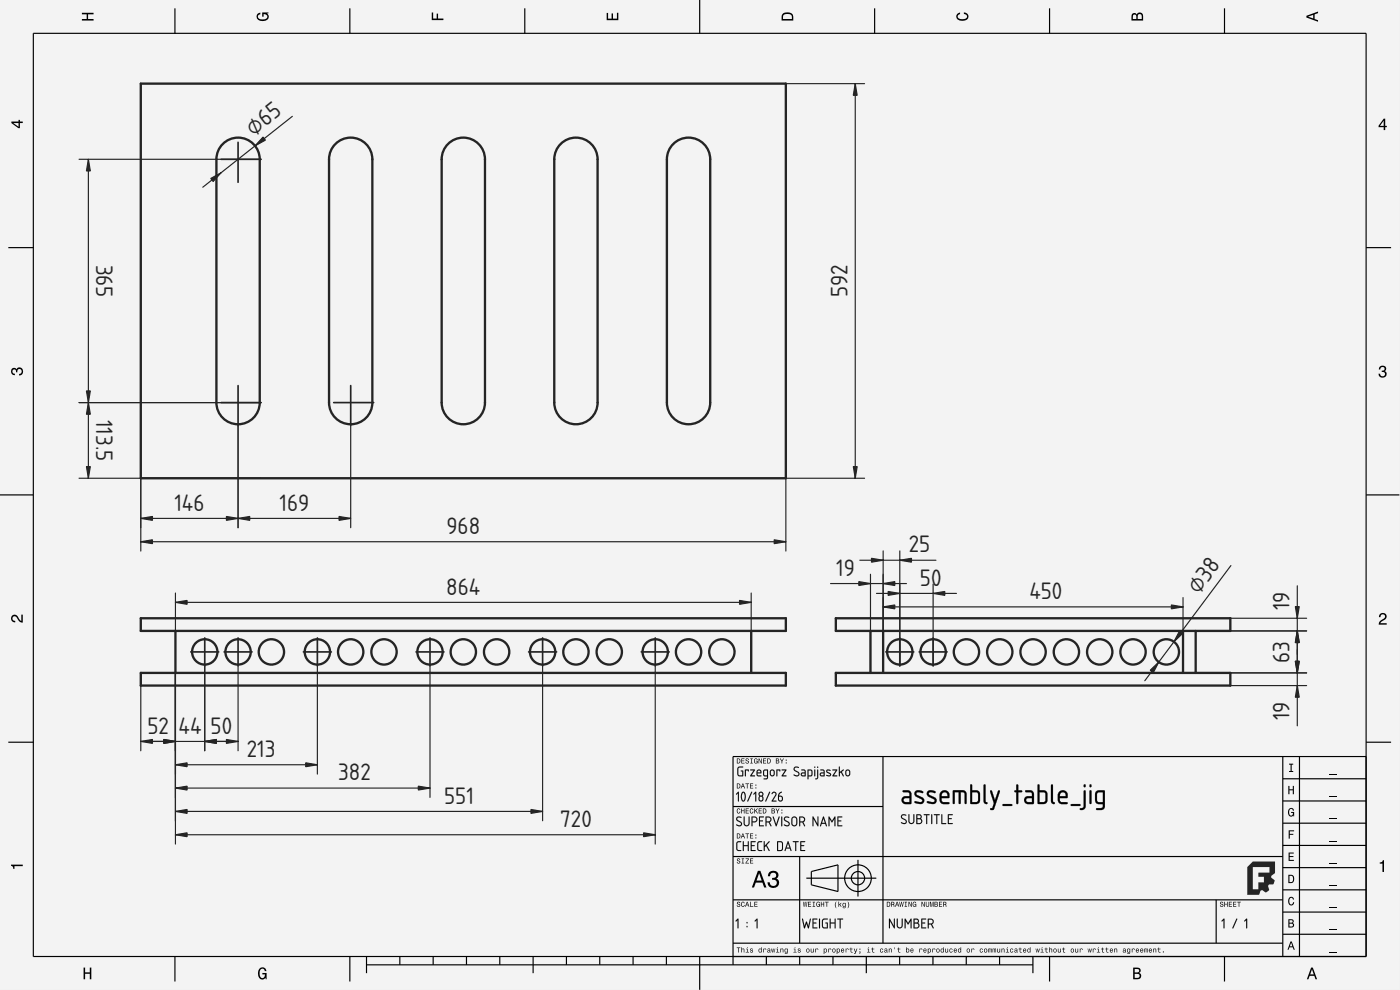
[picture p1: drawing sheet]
<svg xmlns="http://www.w3.org/2000/svg" width="420mm" height="297mm" viewBox="0 0 420 297" stroke-linecap="round" stroke-linejoin="round" font-family="sans-serif">
<defs><g id="words">
<g font-size="6.7" fill="#212529">
<text x="76.2" y="41" transform="rotate(-38 76.2 41)">⌀65</text>
<text x="28.9" y="79.4" transform="rotate(90 28.9 79.4)">365</text>
<text x="254.3" y="89.2" transform="rotate(-90 254.3 89.2)">592</text>
<text x="28.9" y="125.9" transform="rotate(90 28.9 125.9)">113.5</text>
<text x="52.3" y="153.2">146</text>
<text x="83.9" y="153.2">169</text>
<text x="134" y="160.2">968</text>
<text x="272.7" y="165.8">25</text>
<text x="251" y="172.8">19</text>
<text x="133.9" y="178.4">864</text>
<text x="276.1" y="175.7">50</text>
<text x="308.9" y="179.8">450</text>
<text x="359.8" y="178.5" transform="rotate(-53 359.8 178.5)">⌀38</text>
<text x="387" y="183.1" transform="rotate(-90 387 183.1)">19</text>
<text x="387" y="198.9" transform="rotate(-90 387 198.9)">63</text>
<text x="44.2" y="220.1">52</text>
<text x="53.6" y="220.1">44</text>
<text x="63.2" y="220.1">50</text>
<text x="387" y="216.1" transform="rotate(-90 387 216.1)">19</text>
<text x="74.1" y="227.1">213</text>
<text x="101.5" y="234.1">382</text>
<text x="133.3" y="241.1">551</text>
<text x="168.1" y="248.1">720</text>
</g>
</g></defs>
<path d="M0 0h420v297h-420z" fill-rule="evenodd" fill="#f1f3f5"/>
<path d="M0 0h420v297h-420zM0 0v297h420v-297z" fill="#000"/>
<g fill="none" stroke="#000" stroke-width=".35">
<path d="M10 10h400v277h-400zM52.5 2.5v7.5M105 2.5v7.5M157.5 2.5v7.5M210 0v10M262.5 2.5v7.5M315 2.5v7.5M367.5 2.5v7.5M2.5 74.3h7.5M410 74.3h7.5M0 148.5h10M410 148.5h10"/>
<path d="M2.5 222.7h7.5M265 227v56M385 233.7h25M385 227v60M390 227v60M410 222.7h7.5M410 227h-190v62.5M220 257h165M220 242h45M240 257v26M257.5 258v11M385 253.7h25"/>
<path d="M385 247h25M385 240.3h25M220 270h165M242 263.5h21M243.5 261.5l8-2v8l-8-2zM365 270v13M385 273.7h25M385 267h25M385 260.3h25M52.5 287v7.5M105 287v7.5M110 289.5h200"/>
<path d="M110 287v5M120 287v2.5M130 287v2.5M140 287v2.5M150 287v2.5M160 287v5M170 287v2.5M180 287v2.5M190 287v2.5M200 287v2.5M210 287v10M220 283h165"/>
<path d="M230 287v2.5M240 287v2.5M250 287v2.5M260 287v5M270 287v2.5M280 287v2.5M290 287v2.5M300 287v2.5M310 287v5M315 287v7.5M367.5 287v7.5M385 280.3h25"/>
<circle cx="257.5" cy="263.5" r="4"/>
<circle cx="257.5" cy="263.5" r="2"/>
</g>
<g fill="#000">
<path d="M24.6 3.8h3.5v.5h-1.7v1.4h1.7v.5h-3.5v-.5h1.4v-1.4h-1.4z" fill-rule="evenodd"/>
<path d="M77.3 4.2l.8-.4v.5l-.3 .1a.68 .68 0 0 0-.4 .6 .68 .68 0 0 0 .4 .6 1.68 1.68 0 0 0 2.4-.6 .92 .92 0 0 0-1.1-.8v.8h-.4v-1.3h1.9v.3l-.5 .1 .4 .4a1.19 1.19 0 0 1-.9 1.7 1.9 1.9 0 0 1-2.6-1.3z" fill-rule="evenodd"/>
<path d="M129.6 3.8h.4v1.8h1v-1.5h.5v1.5h1.6v.4h-3.5z" fill-rule="evenodd"/>
<path d="M182.1 3.9h.4v1.7h1v-1.6h.5v1.6h1.2v-1.8h.4v2.3h-3.5z" fill-rule="evenodd"/>
<path d="M235 4a2.19 2.19 0 0 0-.4 2.2h3.5v-1.2a1.92 1.92 0 0 0-3.1-1zM235.3 4.4l.4-.2a1.44 1.44 0 0 1 2 .8v.7h-2.7l.1-1z" fill-rule="evenodd"/>
<path d="M287.3 4.2l.8-.4v.4l-.3 .1a.66 .66 0 0 0-.4 .6 .66 .66 0 0 0 .4 .6l.4 .2a1.59 1.59 0 0 0 2-.7 .9 .9 0 0 0-.9-.8v-.5a1.24 1.24 0 0 1 1.3 1.1 1.24 1.24 0 0 1-1 1.4 1.93 1.93 0 0 1-2.6-1.2z" fill-rule="evenodd"/>
<path d="M339.8 4.2l-.2 2h3.5v-1.4a.98 .98 0 0 0-.8-1 .98 .98 0 0 0-1.1 .6 .84 .84 0 0 0-1.4-.2zM340.1 4.5l.4-.1 .4 .1 .1 1.2h-1zM341.6 4.4l.4-.2a.57 .57 0 0 1 .7 .7v.8h-1.3z" fill-rule="evenodd"/>
<path d="M392.1 4.7v.6l3.5 1.2v-.4l-1.1-.4v-1.4l1.1-.4v-.4zM392.6 5l1.5-.5v1z" fill-rule="evenodd"/>
<path d="M3.4 36.5v.4l2.1 1.6h.5v-1.6h.8v-.4h-.8v-.5h-.4v.5zM4 36.9h1.6v1.1z" fill-rule="evenodd"/>
<path d="M415.3 35.6l-1.6 2.1v.5h1.6v.8h.4v-.8h.5v-.4h-.5v-2.2zM415.3 36.2v1.6h-1.1z" fill-rule="evenodd"/>
<path d="M3.6 110.6a.86 .86 0 0 1 1.4 .2 1.12 1.12 0 0 1 1.5-.4 1.12 1.12 0 0 1 .3 1.6l-.5 .6-.6 .1v-.5a.72 .72 0 0 0 .9-.7 .72 .72 0 0 0-.8-.7 .72 .72 0 0 0-.6 .9h-.4a.62 .62 0 0 0-.4-.8 .62 .62 0 0 0-.8 .4 .62 .62 0 0 0 .5 .8h.4l-.1 .5a1.17 1.17 0 0 1-1-.7 1.17 1.17 0 0 1 .2-1.3z" fill-rule="evenodd"/>
<path d="M414.1 110a1.01 1.01 0 0 1 1.5-.2 1.01 1.01 0 0 1 0 1.5 1.12 1.12 0 0 1 .4 1.6 1.12 1.12 0 0 1-1.6 .3l-.6-.6-.1-.5h.5a.72 .72 0 0 0 .6 .9 .72 .72 0 0 0 .8-.8 .72 .72 0 0 0-.9-.6v-.4a.62 .62 0 0 0 .8-.4 .62 .62 0 0 0-.5-.8 .62 .62 0 0 0-.7 .5l-.1 .4h-.4z" fill-rule="evenodd"/>
<path d="M3.6 184.7a1.22 1.22 0 0 1 2 .8l.8 .8v-1.9h.4v2.4a2.76 2.76 0 0 1-2-1.8 .69 .69 0 0 0-1.1 .5 .69 .69 0 0 0 .9 .8v.4a1.18 1.18 0 0 1-1.2-.6 1.18 1.18 0 0 1 .2-1.4z" fill-rule="evenodd"/>
<path d="M414.2 184.2a1.18 1.18 0 0 1 1.9 .3 1.18 1.18 0 0 1-1 1.7l-.8 .8h1.9v.4h-2.4a2.76 2.76 0 0 1 1.8-2 .69 .69 0 0 0-.5-1.1 .69 .69 0 0 0-.8 .9h-.5z" fill-rule="evenodd"/>
<path d="M221.1 227.6v1.5h.5a.77 .77 0 0 0 .6-.8 .77 .77 0 0 0-.6-.7zM221.3 227.8a.58 .58 0 0 1 .7 .5 .58 .58 0 0 1-.7 .6zM222.5 227.6v1.5h.9v-.2h-.7v-.5h.7v-.2h-.7v-.4h.7v-.2zM223.9 227.7a.6 .6 0 0 0 0 .6 .6 .6 0 0 0 .7 .2 .33 .33 0 0 1-.4 .5 .33 .33 0 0 1-.3-.4h-.2a.54 .54 0 0 0 .6 .6 .54 .54 0 0 0 .5-.7 .54 .54 0 0 0-.8-.4 .28 .28 0 0 1 .2-.4 .28 .28 0 0 1 .3 .3h.2v-.2l-.3-.2zM225.2 227.6v.2h.2v1.1h-.2v.2h.7v-.2h-.3v-1.1h.3v-.2zM226.4 227.7a.72 .72 0 0 0-.2 1 .72 .72 0 0 0 1 .3l.2 .1v-.8h-.6v.1h.4l-.2 .5a.52 .52 0 0 1-.6-.6 .52 .52 0 0 1 .7-.4l.3 .1-.3-.4zM227.7 227.6v1.5h.1v-1.3l.6 1.3h.2v-1.5h-.1v1.2l-.6-1.2zM229 227.6v1.5h.9v-.2h-.7v-.5h.7v-.2h-.7v-.4h.7v-.2zM230.3 227.6v1.5h.5a.77 .77 0 0 0 .5-.8 .77 .77 0 0 0-.5-.7zM230.5 227.8a.58 .58 0 0 1 .6 .5 .58 .58 0 0 1-.6 .6zM232.9 227.6v1.5h.5a.42 .42 0 0 0 .5-.3 .42 .42 0 0 0-.3-.5l.2-.2-.1-.4zM233.1 227.8h.3a.23 .23 0 0 1 .2 .2 .23 .23 0 0 1-.3 .2h-.2zM233.1 228.4h.3a.26 .26 0 0 1 .3 .2 .26 .26 0 0 1-.3 .3h-.3zM234.1 227.6l.5 .9v.6h.2v-.6l.5-.9h-.3l-.3 .7-.4-.7zM235.8 228.7v.4h.3v-.4zM235.8 227.9v.3h.3v-.3z" fill-rule="evenodd"/>
<path d="M221.1 235.1v1.5h.5a.77 .77 0 0 0 .6-.8 .77 .77 0 0 0-.6-.7zM221.3 235.3a.58 .58 0 0 1 .7 .5 .58 .58 0 0 1-.7 .6zM222.8 235.1l-.5 1.5h.2l.1-.5h.6l.2 .5h.2l-.5-1.5zM222.9 235.3l.3 .6h-.5zM223.7 235.1v.2h.4v1.3h.2v-1.3h.5v-.2zM225.1 235.1v1.5h.9v-.2h-.7v-.5h.7v-.2h-.7v-.4h.7v-.2zM226.7 236.2v.4h.3v-.4zM226.7 235.4v.3h.3v-.3z" fill-rule="evenodd"/>
<path d="M386.6 235.8h.4v1h1v-1h.3v2.5h-.3v-1.2h-1v1.2h-.4z" fill-rule="evenodd"/>
<path d="M386.9 229.1h1.2v.3h-.5v1.9h.5v.3h-1.2v-.3h.4v-1.9h-.4z" fill-rule="evenodd"/>
<path d="M3.3 259.4h3.5v.5h-2.5v.8h-.3a.77 .77 0 0 0-.7-.9z" fill-rule="evenodd"/>
<path d="M221.3 257.7a.6 .6 0 0 0 0 .6 .6 .6 0 0 0 .7 .3 .33 .33 0 0 1-.4 .4 .33 .33 0 0 1-.3-.4h-.2a.54 .54 0 0 0 .6 .6 .54 .54 0 0 0 .5-.7 .54 .54 0 0 0-.8-.4 .28 .28 0 0 1 .2-.4 .28 .28 0 0 1 .3 .3h.2v-.2l-.3-.2zM222.6 257.6v.2h.2v1.1h-.2v.2h.7v-.2h-.3v-1.1h.3v-.2zM223.8 257.6v.2h.8l-.9 1.3h1.1v-.2h-.9l.9-1.3zM225.1 257.6v1.5h.9v-.2h-.7v-.5h.7v-.2h-.7v-.4h.7v-.2z" fill-rule="evenodd"/>
<path d="M221.1 250.1v1.5h.5a.77 .77 0 0 0 .6-.8 .77 .77 0 0 0-.6-.7zM221.3 250.3a.58 .58 0 0 1 .7 .5 .58 .58 0 0 1-.7 .6zM222.8 250.1l-.5 1.5h.2l.1-.5h.6l.2 .5h.2l-.5-1.5zM222.9 250.3l.3 .6h-.5zM223.7 250.1v.2h.4v1.3h.2v-1.3h.5v-.2zM225.1 250.1v1.5h.9v-.2h-.7v-.5h.7v-.2h-.7v-.4h.7v-.2zM226.7 251.2v.4h.3v-.4zM226.7 250.4v.3h.3v-.3z" fill-rule="evenodd"/>
<path d="M221.3 242.7a.72 .72 0 0 0-.2 1 .72 .72 0 0 0 .9 .3l.2-.5-.4 .4a.56 .56 0 0 1-.5-.6 .56 .56 0 0 1 .6-.5l.3 .2-.4-.4zM222.4 242.6v1.5h.2v-.7h.6v.7h.2v-1.5h-.2v.6h-.6v-.6zM223.8 242.6v1.5h.9v-.2h-.7v-.5h.7v-.2h-.7v-.4h.7v-.2zM225.2 242.7a.72 .72 0 0 0-.2 1 .72 .72 0 0 0 .9 .3l.2-.5-.4 .4a.56 .56 0 0 1-.5-.6 .56 .56 0 0 1 .6-.5l.3 .2-.4-.4zM226.4 242.6v1.5h.2l.2-.8 .5 .8h.2l-.6-.9 .6-.6h-.3l-.6 .7v-.7zM227.7 242.6v1.5h.9v-.2h-.7v-.5h.7v-.2h-.7v-.4h.7v-.2zM228.9 242.6v1.5h.5a.77 .77 0 0 0 .6-.8 .77 .77 0 0 0-.6-.7zM229.1 242.7a.58 .58 0 0 1 .7 .6 .58 .58 0 0 1-.7 .6zM231.6 242.6v1.5h.5a.42 .42 0 0 0 .5-.3 .42 .42 0 0 0-.3-.5l.2-.3-.1-.3zM231.7 242.7h.4a.23 .23 0 0 1 .2 .3 .23 .23 0 0 1-.3 .2h-.3zM231.7 243.4h.4a.26 .26 0 0 1 .3 .2 .26 .26 0 0 1-.3 .3h-.4zM232.7 242.6l.6 .9v.6h.2v-.6l.5-.9h-.3l-.3 .7-.4-.7zM234.5 243.7v.4h.3v-.4zM234.5 242.9v.3h.3v-.3z" fill-rule="evenodd"/>
<path d="M386.7 255.8h1.6v.3h-1.2v.8h1.1v.3h-1.1v.8h1.2v.3h-1.6z" fill-rule="evenodd"/>
<path d="M386.7 249.1h1.7v.3h-1.3v.8h1v.3h-1v1.1h-.4z" fill-rule="evenodd"/>
<path d="M386.8 242.8a.85 .85 0 0 1 .9-.4 .85 .85 0 0 1 .7 .8h-.4l-.3-.5a1.04 1.04 0 0 0-.9 .9 1.04 1.04 0 0 0 .7 1.1l.4-.2 .1-.6h-.5v-.3h.9v1.4l-.3-.4-.4 .4a1.2 1.2 0 0 1-1.1-1.8z" fill-rule="evenodd"/>
<path d="M221.3 270.7a.6 .6 0 0 0 0 .6 .6 .6 0 0 0 .7 .3 .33 .33 0 0 1-.4 .4 .33 .33 0 0 1-.3-.4h-.2a.54 .54 0 0 0 .6 .6 .54 .54 0 0 0 .5-.7 .54 .54 0 0 0-.8-.4 .28 .28 0 0 1 .2-.4 .28 .28 0 0 1 .3 .3h.2v-.2l-.3-.2zM222.6 270.7a.72 .72 0 0 0-.2 1 .72 .72 0 0 0 .9 .3l.2-.5-.4 .4a.56 .56 0 0 1-.5-.6 .56 .56 0 0 1 .6-.5l.3 .2-.4-.4zM224.1 270.6l-.5 1.5h.2l.1-.5h.6l.2 .5h.2l-.5-1.5zM224.2 270.8l.3 .7h-.5zM225.1 270.6v1.5h1v-.2h-.8v-1.3zM226.4 270.6v1.5h.9v-.2h-.7v-.5h.7v-.2h-.7v-.4h.7v-.2z" fill-rule="evenodd"/>
<path d="M227.5 261.3l-1.9 5h.7l.5-1.5h2l.5 1.5h.7l-1.8-5zM227.8 262l.8 2.2h-1.5zM230.9 261.7l-.4 1.2h.6a.88 .88 0 0 1 .5-1.1 .88 .88 0 0 1 1.1 .4 .88 .88 0 0 1-.3 1.2h-.7v.6a1.03 1.03 0 0 1 1.4 .6 1.03 1.03 0 0 1-.7 1.3 1.03 1.03 0 0 1-1.3-.7l-.1-.5h-.7a1.68 1.68 0 0 0 2.2 1.7 1.68 1.68 0 0 0 .9-2.6l-.4-.2a1.29 1.29 0 0 0 .5-1.6 1.29 1.29 0 0 0-1.5-.7z" fill-rule="evenodd"/>
<path d="M241 270.6l.2 1.5h.2l.2-1.3 .3 1.3h.1l.3-1.5h-.2l-.2 1.2-.2-1.2h-.2l-.2 1.2-.2-1.2zM242.5 270.6v1.5h.9v-.2h-.7v-.5h.7v-.2h-.7v-.4h.7v-.2zM243.9 270.6v.2h.2v1.1h-.2v.2h.7v-.2h-.3v-1.1h.3v-.2zM245.1 270.7a.72 .72 0 0 0-.2 1 .72 .72 0 0 0 1 .3l.2 .1v-.8h-.6v.1h.4l-.2 .5a.52 .52 0 0 1-.6-.6 .52 .52 0 0 1 .7-.4l.3 .1-.3-.4zM246.3 270.6v1.5h.2v-.7h.6v.7h.2v-1.5h-.2v.6h-.6v-.6zM247.6 270.6v.2h.4v1.3h.2v-1.3h.5v-.2zM250.9 270.5a1.35 1.35 0 0 0 .1 2 1.84 1.84 0 0 1 0-2zM251.6 270.5v1.6h.2l.2-.6 .4 .6h.2l-.5-.8 .5-.4-.8 .5v-.9zM253 271a.55 .55 0 0 0-.2 .8 .55 .55 0 0 0 .8 .1 .41 .41 0 0 1-.2 .4 .41 .41 0 0 1-.5-.1 .47 .47 0 0 0 .5 .3 .47 .47 0 0 0 .4-.5v-1.1l-.2 .2-.3-.2zM253.1 271.2l.1-.1a.39 .39 0 0 1 .4 .4 .39 .39 0 0 1-.5 .3zM254.4 270.5a1.85 1.85 0 0 1 0 2 1.22 1.22 0 0 0 0-2z" fill-rule="evenodd"/>
<path d="M266.1 270.6v1.5h.5a.77 .77 0 0 0 .6-.8 .77 .77 0 0 0-.6-.7zM266.3 270.8a.58 .58 0 0 1 .7 .5 .58 .58 0 0 1-.7 .6zM267.5 270.6v1.5h.2v-.7a.45 .45 0 0 1 .5 .2 .45 .45 0 0 1 0 .5l.3-.1-.3-.7a.42 .42 0 0 0 .2-.4 .42 .42 0 0 0-.4-.3zM267.7 270.8h.2a.26 .26 0 0 1 .3 .2 .26 .26 0 0 1-.3 .3h-.2zM269.1 270.6l-.5 1.5h.2l.1-.5h.6l.2 .5h.2l-.5-1.5zM269.2 270.8l.3 .6h-.5zM269.9 270.6l.2 1.5h.2l.2-1.3 .3 1.3h.1l.3-1.5h-.2l-.1 1.2-.3-1.2h-.1l-.3 1.2-.1-1.2zM271.5 270.6v.2h.2v1.1h-.2v.2h.7v-.2h-.3v-1.1h.3v-.2zM272.7 270.6v1.5h.1v-1.3l.6 1.3h.2v-1.5h-.1v1.2l-.6-1.2zM274 270.7a.72 .72 0 0 0-.2 1 .72 .72 0 0 0 1 .3l.2 .1v-.8h-.6v.1h.4l-.2 .5a.52 .52 0 0 1-.6-.6 .52 .52 0 0 1 .7-.4l.3 .1-.3-.4zM276.6 270.6v1.5h.1v-1.3l.6 1.3h.2v-1.5h-.1v1.2l-.6-1.2zM277.8 270.6v.9a.52 .52 0 0 0 .6 .6 .52 .52 0 0 0 .5-.6v-.9h-.2v.9a.33 .33 0 0 1-.3 .4 .33 .33 0 0 1-.4-.4v-.9zM279.1 270.6v1.5h.2v-1.4l.3 1.4h.1l.3-1.4v1.4h.2v-1.5h-.3l-.2 1.3-.3-1.3zM280.5 270.6v1.5h.5a.42 .42 0 0 0 .5-.3 .42 .42 0 0 0-.3-.5l.2-.2-.1-.4zM280.7 270.8h.3a.23 .23 0 0 1 .2 .2 .23 .23 0 0 1-.3 .2h-.2zM280.7 271.4h.3a.26 .26 0 0 1 .3 .2 .26 .26 0 0 1-.3 .3h-.3zM281.8 270.6v1.5h1v-.2h-.8v-.5h.7v-.2h-.7v-.4h.7v-.2zM283.1 270.6v1.5h.2v-.7a.45 .45 0 0 1 .5 .2 .45 .45 0 0 1 .1 .5l.2-.1-.3-.7a.42 .42 0 0 0 .2-.4 .42 .42 0 0 0-.4-.3zM283.3 270.8h.2a.26 .26 0 0 1 .3 .2 .26 .26 0 0 1-.3 .3h-.2z" fill-rule="evenodd"/>
<path d="M366.3 270.7a.6 .6 0 0 0 0 .6 .6 .6 0 0 0 .7 .3 .33 .33 0 0 1-.4 .4 .33 .33 0 0 1-.3-.4h-.2a.54 .54 0 0 0 .6 .6 .54 .54 0 0 0 .5-.7 .54 .54 0 0 0-.8-.4 .28 .28 0 0 1 .2-.4 .28 .28 0 0 1 .3 .3h.2v-.2l-.3-.2zM367.4 270.6v1.5h.2v-.7h.6v.7h.2v-1.5h-.2v.6h-.6v-.6zM368.8 270.6v1.5h.9v-.2h-.7v-.5h.7v-.2h-.7v-.4h.7v-.2zM370.1 270.6v1.5h.9v-.2h-.7v-.5h.7v-.2h-.7v-.4h.7v-.2zM371.3 270.6v.2h.4v1.3h.2v-1.3h.5v-.2z" fill-rule="evenodd"/>
<path d="M386.7 262.5v2.5h.8a1.28 1.28 0 0 0 1-1.3 1.28 1.28 0 0 0-1-1.2zM387 262.8a.96 .96 0 0 1 1.1 .9 .96 .96 0 0 1-1.1 1z" fill-rule="evenodd"/>
<path d="M386.7 275.8v2.5h.9a.7 .7 0 0 0 .8-.5 .7 .7 0 0 0-.5-.8l.4-.6a.62 .62 0 0 0-.8-.6zM387 276.1h.5a.38 .38 0 0 1 .4 .4 .38 .38 0 0 1-.4 .3h-.5zM387 277.1h.5a.44 .44 0 0 1 .5 .5 .44 .44 0 0 1-.4 .4h-.6z" fill-rule="evenodd"/>
<path d="M386.8 269.4a.85 .85 0 0 1 1-.3 .85 .85 0 0 1 .6 .8h-.4l-.3-.5a1.05 1.05 0 0 0-.8 .9 1.05 1.05 0 0 0 .6 1.1l.4-.2 .2-.5h.3a.89 .89 0 0 1-.7 1 .89 .89 0 0 1-1-.8z" fill-rule="evenodd"/>
<path d="M414.1 258.8a.77 .77 0 0 0 .9-.7h.4v3.5h-.5v-2.5h-.8z" fill-rule="evenodd"/>
<path d="M25.1 290.3h.4v1.4h1.5v-1.4h.4v3.5h-.4v-1.6h-1.5v1.6h-.4z" fill-rule="evenodd"/>
<path d="M77.8 290.7a1.19 1.19 0 0 1 1.3-.4 1.19 1.19 0 0 1 .9 1.1h-.5l-.1-.3a.68 .68 0 0 0-.6-.5 .68 .68 0 0 0-.7 .4 1.68 1.68 0 0 0 .6 2.5 .92 .92 0 0 0 .8-1.1h-.8v-.5h1.3v1.9h-.2l-.1-.5-.4 .5a1.19 1.19 0 0 1-1.8-1v-1.5z" fill-rule="evenodd"/>
<path d="M221.1 284.3v.2h.4v1.3h.2v-1.3h.5v-.2zM222.5 284.2v1.6h.2v-.8l.3-.3 .2 .2v.9h.2v-.8a.38 .38 0 0 0-.3-.4 .38 .38 0 0 0-.4 .2v-.6zM223.9 284.7l.3 .1v.8l-.4 .2h1l-.4-.2v-.9zM224.2 284.2l.2 .2zM225.2 284.7v.4l.6 .3a.26 .26 0 0 1-.2 .3 .26 .26 0 0 1-.3-.3h-.2a.42 .42 0 0 0 .6 .4 .42 .42 0 0 0 .1-.7l-.5-.2 .2-.2 .5 .2-.1-.2zM227.8 284.7a.54 .54 0 0 0-.2 .8 .54 .54 0 0 0 .8 .1l.2 .2v-1.6h-.2v.6l-.3-.2zM227.9 284.9l.1-.1a.39 .39 0 0 1 .4 .4 .39 .39 0 0 1-.5 .3zM229.1 284.6v1.2h.2v-1l.7 .2a.38 .38 0 0 0-.3-.4 .38 .38 0 0 0-.5 .2zM230.4 284.7l-.1 .3 .5-.2 .1 .3a.42 .42 0 0 0-.6 .1 .42 .42 0 0 0 .3 .6l.7-.2-.2-.9zM230.5 285.4a.25 .25 0 0 1 .5 0 .25 .25 0 0 1-.5 0zM231.4 284.6l.3 1.2h.2l.2-1 .1 1h.2l.3-1.2h-.2l-.2 1-.2-1h-.1l-.2 1-.2-1zM233 284.7l.3 .1v.8l-.4 .2h1l-.4-.2v-.9zM233.3 284.2l.2 .2zM234.2 284.6v1.2h.2v-.8l.3-.3 .2 .2v.9h.2v-.8a.38 .38 0 0 0-.3-.4 .38 .38 0 0 0-.4 .2zM235.6 284.7a.55 .55 0 0 0-.2 .8 .55 .55 0 0 0 .8 .1 .41 .41 0 0 1-.2 .5 .41 .41 0 0 1-.5-.2 .47 .47 0 0 0 .5 .3 .47 .47 0 0 0 .4-.5v-1.1l-.2 .2-.3-.2zM235.7 284.9l.1-.1a.39 .39 0 0 1 .4 .4 .39 .39 0 0 1-.5 .3zM238.2 284.7l.3 .1v.8l-.4 .2h1l-.4-.2v-.9zM238.5 284.2l.2 .2zM239.5 284.7v.4l.6 .3a.26 .26 0 0 1-.2 .3 .26 .26 0 0 1-.3-.3h-.2a.42 .42 0 0 0 .6 .4 .42 .42 0 0 0 .1-.7l-.5-.2 .3-.2 .4 .2-.1-.2zM242 285.2a.57 .57 0 0 0 1.1 0 .57 .57 0 0 0-1.1 0zM242.2 284.9l.1-.1a.4 .4 0 0 1 .5 .4 .4 .4 0 0 1-.6 .3zM243.3 284.6v.8a.38 .38 0 0 0 .3 .4 .38 .38 0 0 0 .4-.2l.2 .2v-1.2h-.2v.8l-.3 .2-.2-.1v-.9zM244.7 284.6v1.2h.2l.1-1 .6 .2a.38 .38 0 0 0-.3-.4 .38 .38 0 0 0-.4 .2zM247.2 284.6v1.6h.2l.1-.5a.53 .53 0 0 0 .7-.5 .53 .53 0 0 0-.8-.4zM247.5 284.9l.1-.1a.39 .39 0 0 1 .4 .4 .39 .39 0 0 1-.5 .3zM248.6 284.6v1.2h.2l.1-1 .6 .2a.38 .38 0 0 0-.3-.4 .38 .38 0 0 0-.4 .2zM249.8 285.2a.57 .57 0 0 0 1.1 0 .57 .57 0 0 0-1.1 0zM250 284.9l.1-.1a.4 .4 0 0 1 .5 .4 .4 .4 0 0 1-.6 .3zM251.1 284.6v1.6h.2l.1-.5a.53 .53 0 0 0 .7-.5 .53 .53 0 0 0-.8-.4zM251.4 284.9l.1-.1a.39 .39 0 0 1 .4 .4 .39 .39 0 0 1-.5 .3zM252.5 284.7a.57 .57 0 0 0-.1 .9 .57 .57 0 0 0 .9 0v-.2l-.5 .2-.2-.3h.7l-.1-.6-.3-.1zM252.7 284.8h.3l.2 .3h-.6zM253.8 284.6v1.2h.2l.1-1 .6 .2a.38 .38 0 0 0-.3-.4 .38 .38 0 0 0-.4 .2zM255.3 284.3v.4l-.4 .1h.4l.1 .9 .5 .1-.4-.4v-.6h.4v-.1h-.4v-.4zM256.2 284.6l.5 1.2-.4 .4h.3l.7-1.6h-.2l-.3 1-.4-1zM257.9 284.6v.3h.3v-.3zM257.9 285.5l.2 .3-.2 .4 .3-.4v-.3zM260.3 284.7l.3 .1v.8l-.4 .2h1l-.4-.2v-.9zM260.6 284.2l.2 .2zM261.8 284.3v.4l-.3 .1h.3l.1 .9 .5 .1-.4-.4v-.6h.4v-.1h-.4v-.4zM264.2 284.7a.57 .57 0 0 0 0 .9 .57 .57 0 0 0 .8 0l-.1-.2a.32 .32 0 0 1-.5 0 .32 .32 0 0 1 0-.4 .32 .32 0 0 1 .5 0h.2l-.3-.4zM265.6 284.7l-.2 .3 .6-.2 .1 .3a.42 .42 0 0 0-.7 .1 .42 .42 0 0 0 .3 .6l.7-.2-.2-.9zM265.6 285.4a.25 .25 0 0 1 .5 0 .25 .25 0 0 1-.5 0zM266.7 284.6v1.2h.2v-.8l.3-.3 .2 .2v.9h.2v-.8a.38 .38 0 0 0-.2-.4 .38 .38 0 0 0-.5 .2zM268.4 284.2l.2 .6zM269.6 284.3v.4l-.3 .1h.3l.1 .9 .5 .1-.4-.4v-.6h.4v-.1h-.4v-.4zM271.9 284.2v1.6l.2-.2a.5 .5 0 0 0 .8-.4 .5 .5 0 0 0-.8-.4v-.6zM272.2 284.9l.1-.1a.39 .39 0 0 1 .4 .4 .39 .39 0 0 1-.5 .3zM273.3 284.7a.57 .57 0 0 0-.1 .9 .57 .57 0 0 0 .9 0v-.2l-.5 .2-.2-.3h.8l-.2-.6-.3-.1zM273.5 284.8h.3l.2 .3h-.6zM275.9 284.6v1.2h.2l.1-1 .6 .2a.38 .38 0 0 0-.3-.4 .38 .38 0 0 0-.4 .2zM277.2 284.7a.57 .57 0 0 0 0 .9 .57 .57 0 0 0 .8 0l.1-.2-.6 .2-.2-.3h.8l-.2-.6-.3-.1zM277.4 284.8h.3l.2 .3h-.6zM278.4 284.6v1.6h.2l.1-.5a.53 .53 0 0 0 .8-.5 .53 .53 0 0 0-.9-.4zM278.7 284.9l.1-.1a.39 .39 0 0 1 .4 .4 .39 .39 0 0 1-.5 .3zM279.8 284.6v1.2h.2l.1-1 .6 .2a.38 .38 0 0 0-.3-.4 .38 .38 0 0 0-.4 .2zM281 285.2a.57 .57 0 0 0 1.1 0 .57 .57 0 0 0-1.1 0zM281.3 284.9l.1-.1a.4 .4 0 0 1 .4 .4 .4 .4 0 0 1-.5 .3zM282.4 284.7a.54 .54 0 0 0-.1 .8 .54 .54 0 0 0 .8 .1l.1 .2v-1.6h-.1v.6l-.4-.2zM282.6 284.9v-.1a.39 .39 0 0 1 .5 .4 .39 .39 0 0 1-.5 .3zM283.6 284.6v.8a.38 .38 0 0 0 .3 .4 .38 .38 0 0 0 .5-.2l.1 .2v-1.2h-.1l-.1 .8-.3 .2-.2-.1v-.9zM285 284.7a.57 .57 0 0 0 0 .9 .57 .57 0 0 0 .8 0l-.1-.2a.32 .32 0 0 1-.5 0 .32 .32 0 0 1 0-.4 .32 .32 0 0 1 .5 0h.2l-.3-.4zM286.3 284.7a.57 .57 0 0 0 0 .9 .57 .57 0 0 0 .8 0l.1-.2-.6 .2-.2-.3h.8l-.2-.6-.3-.1zM286.5 284.8h.3l.2 .3h-.6zM287.6 284.7a.54 .54 0 0 0-.1 .8 .54 .54 0 0 0 .8 .1l.2 .2v-1.6h-.2v.6l-.4-.2zM287.8 284.9v-.1a.39 .39 0 0 1 .5 .4 .39 .39 0 0 1-.5 .3zM290.1 285.2a.57 .57 0 0 0 1.1 0 .57 .57 0 0 0-1.1 0zM290.4 284.9l.1-.1a.4 .4 0 0 1 .4 .4 .4 .4 0 0 1-.5 .3zM291.5 284.6v1.2h.2l.1-1 .6 .2a.38 .38 0 0 0-.3-.4 .38 .38 0 0 0-.4 .2zM294.2 284.7a.57 .57 0 0 0-.1 .9 .57 .57 0 0 0 .8 0l-.1-.2a.32 .32 0 0 1-.5 0 .32 .32 0 0 1 0-.4 .32 .32 0 0 1 .5 0h.2l-.3-.4zM295.3 285.2a.57 .57 0 0 0 1.1 0 .57 .57 0 0 0-1.1 0zM295.6 284.9l.1-.1a.4 .4 0 0 1 .4 .4 .4 .4 0 0 1-.5 .3zM296.6 284.6v1.2h.2l.1-1.1 .1 1.1h.2l.2-1.1 .1 1.1h.1l-.1-1.2zM297.9 284.6v1.2h.2l.1-1.1 .1 1.1h.2l.2-1.1 .1 1.1h.1l-.1-1.2zM299.3 284.6v.8a.38 .38 0 0 0 .2 .4 .38 .38 0 0 0 .5-.2l.2 .2v-1.2h-.2l-.1 .8-.2 .2-.2-.1-.1-.9zM300.6 284.6v1.2h.2v-.8l.3-.3 .2 .2v.9h.2v-.8a.38 .38 0 0 0-.3-.4 .38 .38 0 0 0-.5 .2zM302 284.7l.3 .1v.8l-.4 .2h.9l-.4-.2v-.9zM302.3 284.2l.2 .2zM303.3 284.7a.57 .57 0 0 0-.1 .9 .57 .57 0 0 0 .9 0l-.2-.2a.32 .32 0 0 1-.5 0 .32 .32 0 0 1 0-.4 .32 .32 0 0 1 .5 0h.2l-.3-.4zM304.6 284.7l-.1 .3 .2-.2a.23 .23 0 0 1 .3-.1 .23 .23 0 0 1 .1 .4 .42 .42 0 0 0-.6 .1 .42 .42 0 0 0 .3 .6l.6-.2-.2-.9zM304.6 285.4a.25 .25 0 0 1 .5 0 .25 .25 0 0 1-.5 0zM306 284.3v.4l-.3 .1h.3l.1 .9 .5 .1-.4-.4v-.6h.4v-.1h-.4v-.4zM307.2 284.7a.57 .57 0 0 0-.1 .9 .57 .57 0 0 0 .8 0l.1-.2-.6 .2-.2-.3h.8l-.1-.6-.4-.1zM307.3 284.8h.3l.2 .3h-.6zM308.4 284.7a.54 .54 0 0 0-.1 .8 .54 .54 0 0 0 .8 .1l.2 .2v-1.6h-.2v.6l-.4-.2zM308.6 284.9l.1-.1a.39 .39 0 0 1 .4 .4 .39 .39 0 0 1-.5 .3zM310.8 284.6l.3 1.2h.1l.2-1 .2 1h.2l.3-1.2h-.2l-.2 1-.2-1h-.2l-.1 1-.2-1zM312.4 284.7l.3 .1v.8l-.4 .2h.9l-.3-.2v-.9zM312.7 284.2l.2 .2zM313.8 284.3v.4l-.3 .1h.3l.1 .9 .6 .1-.5-.4v-.6h.5v-.1h-.5v-.4zM314.9 284.2v1.6h.2v-.8l.3-.3 .2 .2v.9h.2v-.8a.38 .38 0 0 0-.3-.4 .38 .38 0 0 0-.4 .2v-.6zM316.1 285.2a.6 .6 0 0 0 1.2 0 .6 .6 0 0 0-1.2 0zM316.4 284.9l.1-.1a.4 .4 0 0 1 .4 .4 .4 .4 0 0 1-.5 .3zM317.5 284.6v.8a.38 .38 0 0 0 .2 .4 .38 .38 0 0 0 .5-.2l.2 .2v-1.2h-.2v.8l-.3 .2-.2-.1v-.9zM319 284.3v.4l-.3 .1h.3l.1 .9 .6 .1-.5-.4v-.6h.5v-.1h-.5v-.4zM321.3 285.2a.6 .6 0 0 0 1.2 0 .6 .6 0 0 0-1.2 0zM321.6 284.9l.1-.1a.4 .4 0 0 1 .4 .4 .4 .4 0 0 1-.5 .3zM322.7 284.6v.8a.38 .38 0 0 0 .2 .4 .38 .38 0 0 0 .5-.2l.2 .2v-1.2h-.2v.8l-.3 .2-.2-.1v-.9zM324.1 284.6v1.2h.1l.1-1 .7 .2a.38 .38 0 0 0-.3-.4 .38 .38 0 0 0-.5 .2zM326.4 284.6l.3 1.2h.2l.1-1 .2 1h.2l.3-1.2h-.2l-.2 1-.2-1h-.2l-.1 1-.2-1zM328 284.6v1.2h.1l.1-1 .7 .2a.38 .38 0 0 0-.3-.4 .38 .38 0 0 0-.5 .2zM329.3 284.7l.3 .1v.8l-.4 .2h1l-.4-.2v-.9zM329.6 284.2l.2 .2zM330.7 284.3v.4l-.3 .1h.3l.1 .9 .6 .1-.5-.4v-.6h.5v-.1h-.5v-.4zM332 284.3v.4l-.3 .1h.3l.1 .9 .6 .1-.5-.4v-.6h.5v-.1h-.5v-.4zM333.2 284.7a.57 .57 0 0 0-.1 .9 .57 .57 0 0 0 .8 0l.1-.2-.6 .2-.1-.3h.7l-.1-.6-.4-.1zM333.3 284.8h.4l.1 .3h-.5zM334.4 284.6v1.2h.2v-.8l.3-.3 .2 .2v.9h.2v-.8a.38 .38 0 0 0-.3-.4 .38 .38 0 0 0-.4 .2zM337.1 284.7l-.1 .3 .2-.2a.23 .23 0 0 1 .4-.1 .23 .23 0 0 1 0 .4 .42 .42 0 0 0-.6 .1 .42 .42 0 0 0 .3 .6l.7-.2-.3-.9zM337.2 285.4a.25 .25 0 0 1 .5 0 .25 .25 0 0 1-.5 0zM338.3 284.7a.55 .55 0 0 0-.1 .8 .55 .55 0 0 0 .8 .1 .41 .41 0 0 1-.2 .5 .41 .41 0 0 1-.5-.2 .47 .47 0 0 0 .5 .3 .47 .47 0 0 0 .4-.5v-1.1l-.2 .2-.3-.2zM338.5 284.9l.1-.1a.39 .39 0 0 1 .4 .4 .39 .39 0 0 1-.5 .3zM339.7 284.6v1.2h.2v-1l.7 .2a.38 .38 0 0 0-.3-.4 .38 .38 0 0 0-.5 .2zM341 284.7a.57 .57 0 0 0-.1 .9 .57 .57 0 0 0 .8 0l.1-.2-.6 .2-.1-.3h.7l-.1-.6-.4-.1zM341.1 284.8h.4l.1 .3h-.5zM342.3 284.7a.57 .57 0 0 0-.1 .9 .57 .57 0 0 0 .8 0l.1-.2-.6 .2-.1-.3h.7l-.1-.6-.4-.1zM342.4 284.8h.4l.1 .3h-.5zM343.4 284.6v1.2h.2l.2-1.1 .1 1.1h.1l.2-1.1 .1 1.1h.2l-.1-1.2zM344.9 284.7a.57 .57 0 0 0-.1 .9 .57 .57 0 0 0 .8 0l.1-.2-.6 .2-.1-.3h.7l-.1-.6-.4-.1zM345 284.8h.4l.1 .3h-.5zM346.1 284.6v1.2h.2v-.8l.3-.3 .2 .2v.9h.2v-.8a.38 .38 0 0 0-.3-.4 .38 .38 0 0 0-.4 .2zM347.7 284.3v.4l-.4 .1h.4v.9l.6 .1-.5-.4v-.6h.5v-.1h-.5v-.4zM349 285.5v.3h.3v-.3z" fill-rule="evenodd"/>
<path d="M340.1 290.3v3.5h1.3a.98 .98 0 0 0 1.1-.7 .98 .98 0 0 0-.6-1.2 .86 .86 0 0 0 .4-1 .86 .86 0 0 0-1-.6zM340.5 290.7h.8a.53 .53 0 0 1 .6 .6 .53 .53 0 0 1-.7 .5h-.7zM340.5 292.2h.8a.61 .61 0 0 1 .7 .6 .61 .61 0 0 1-.7 .6h-.8z" fill-rule="evenodd"/>
<path d="M387.3 282.5l-.9 2.5h.3l.3-.8h1l.2 .8h.4l-.9-2.5zM387.5 282.8l.4 1.1h-.8z" fill-rule="evenodd"/>
<path d="M393.5 290.3l-1.3 3.5h.5l.3-1h1.4l.4 1h.5l-1.3-3.5zM393.7 290.8l.6 1.6h-1.1z" fill-rule="evenodd"/>
</g>
<path d="M398.9 239h2.2M398.9 232.4h2.2M398.9 259h2.2M398.9 252.4h2.2M398.9 245.7h2.2M398.9 279h2.2M398.9 272.4h2.2M398.9 265.7h2.2M398.9 285.7h2.2" fill="none" stroke="#000" stroke-width=".3"/>
<path d="M374.3 260.2v8.3h3.4l.7-1.3 .4-.1 1.1 .7 .9-.6-.2-1.5 .3-.3 1.2-.1 .4-1-.1-.3-.9-.7v-.3l1.1-1 .1-3.5h-6.7zM376 260.2h5v1.6h-3.3v1.3h1.6v1.6h-1.6v2.1h-1.7z" fill-rule="evenodd" fill="#212529"/>
<g fill="#000">
<path d="M221.5 237.6l.3 .1-.2 2.8-.2-.2 .1-2.3-.4 .4-.2-.1zM221.5 237.6l-.6 .7 .2 .1 .4-.4 .1 2.5 .1-2.8zM223 237.9l-.4 1.1a.98 .98 0 0 0 .6 1.2l.3-1.5-.2-.8zM223 237.8a1.39 1.39 0 0 1 .5 1.8l-.3 .6h-.3l-.3-1.2zM222.7 237.6l.4-.1 .4 .2 .3 1.3a1.18 1.18 0 0 1-.9 1.5l-.4-.4-.2-.9zM222.8 237.7l-.4 1.3a1.15 1.15 0 0 0 .8 1.5l.5-.8 .1-1a.75 .75 0 0 0-.2-.9 .75 .75 0 0 0-.8-.1zM225.5 237.6l.2 .2-1.1 2.6-.3 .1zM225.5 237.6l-1.2 2.8h.2l1.2-2.6zM226.7 237.6l.3 .1-.2 2.8-.1-.2v-2.3l-.4 .4-.2-.1zM226.7 237.6l-.6 .7 .2 .1 .4-.4 .1 2.5 .1-2.8zM228.1 239.1a.64 .64 0 0 0 .3 1.1l.3-.1a.57 .57 0 0 0 .1-.8 .57 .57 0 0 0-.7-.2zM228.1 239.1h.6a.58 .58 0 0 1 .1 .8 .58 .58 0 0 1-.7 .2l-.2-.3zM227.9 238.3a.45 .45 0 0 0 .9 0 .45 .45 0 0 0-.9 0zM227.9 238.3a.5 .5 0 0 1 1 0 .5 .5 0 0 1-1 0zM227.9 237.7a.75 .75 0 0 1 1.1 .1 .75 .75 0 0 1-.2 1.1 .88 .88 0 0 1 .2 1.3 .88 .88 0 0 1-1.3 0 .88 .88 0 0 1 .2-1.3l-.3-.7zM227.9 237.7a.75 .75 0 0 0 .1 1.2 1.07 1.07 0 0 0-.1 1.4l.5 .2 .5-.2a1.06 1.06 0 0 0-.1-1.4 .75 .75 0 0 0-.1-1.3zM230.9 237.6l.2 .2-1.1 2.6-.3 .1zM230.9 237.6l-1.2 2.8h.2l1.2-2.6zM231.8 237.7a.73 .73 0 0 1 1.1 .1l.1 .8-1 1.6h.9l.1 .3h-1.4l1-1.9v-.6a.59 .59 0 0 0-.9 .3l-.2-.2zM231.9 237.7l-.3 .4 .3 .1a.47 .47 0 0 1 .6-.3 .47 .47 0 0 1 .2 .7l-1.1 1.9h1.4l-.1-.3h-1l1-1.5a.72 .72 0 0 0-.1-.9 .72 .72 0 0 0-.9-.1zM233.8 237.9l.8-.3-.8 1.1 1 .3a1.15 1.15 0 0 1-.1 1.3l-.7 .2-.5-.7a2.1 2.1 0 0 1 .3-1.9zM233.8 238a2.15 2.15 0 0 0-.3 2 .85 .85 0 0 0 1.2 .2 .85 .85 0 0 0 .2-1.2 .85 .85 0 0 0-1.1-.2l.1-.5 .7-.7zM233.8 239l.1 1.1h.7a.67 .67 0 0 0-.4-1.1zM233.8 239l.7 .2a.58 .58 0 0 1 .2 .7 .58 .58 0 0 1-.8 .2z"/>
<path d="M221.5 237.6l.3 .1-.2 2.8-.1-2.5-.4 .4-.2-.1zM223 237.9l-.4 1.1a.98 .98 0 0 0 .6 1.2l.3-1.2a.95 .95 0 0 0-.5-1.1zM222.8 237.7a.77 .77 0 0 1 .8 .1 .77 .77 0 0 1 .2 .9v.3a1.17 1.17 0 0 1-.9 1.5l-.4-.5-.2-.8zM225.5 237.6l.2 .2-1.1 2.6-.3 .1zM226.7 237.6l.3 .1-.2 2.8-.1-2.5-.4 .4-.2-.1zM227.8 239.6a.56 .56 0 0 0 1.1 0 .56 .56 0 0 0-1.1 0zM227.9 238.3a.46 .46 0 0 0 .9 0 .46 .46 0 0 0-.9 0zM227.9 237.7a.74 .74 0 0 1 1.1 .1 .74 .74 0 0 1-.2 1.1 .87 .87 0 0 1 .2 1.3 .87 .87 0 0 1-1.3 0 .87 .87 0 0 1 .2-1.3l-.3-.7zM230.9 237.6l.2 .2-1.1 2.6-.3 .1zM231.8 237.8a.74 .74 0 0 1 1-.1 .74 .74 0 0 1 .1 1l-.9 1.5h.9l.1 .3h-1.4l1-1.9a.51 .51 0 0 0-.2-.8 .51 .51 0 0 0-.7 .5l-.1-.2zM233.8 238l.7-.4 .1 .2a.9 .9 0 0 0-.7 .9 .85 .85 0 0 1 1.1 .4 .85 .85 0 0 1-.4 1.2 .85 .85 0 0 1-1.1-.3v-.2a2.08 2.08 0 0 1 .3-1.8zM233.8 239v.8a.45 .45 0 0 0 .4 .4 .45 .45 0 0 0 .5-.4l-.2-.6z"/>
<path d="M221.5 230.2l.5-.2h1l-.1 .3h-1l-.3 .4v1.5l.2 .4 1 .1v-1.2l-.5-.2 .7-.1v1.7h-1.2l-.4-.3-.1-1.9zM221.5 230.2l-.2 .5 .1 1.9 .4 .3h1.2v-1.7l-.7 .1 .5 .1v1.3l-1-.1-.3-.4v-1.5l.3-.4 1.1-.1 .1-.2zM223.6 230.9l1.2 .1-.2 .5-.1-.3h-.7l.1 1.6-.2 .2zM223.6 230.9l.1 2 .1-1.8h.7l.1 .3 .1-.4zM225.2 230.9h1.4l-1.1 1.7h.9l.2 .3h-1.4l1-1.7h-.9zM225.2 230.9l.1 .2h.9l-1 1.8h1.3l-.1-.2h-.9l1-1.8zM227.4 231.3l-.1 .5h.9l-.2-.6zM227.4 231.3a.48 .48 0 0 1 .6-.1 .48 .48 0 0 1 .2 .6h-.9zM227.3 231a.75 .75 0 0 1 1 .1 .75 .75 0 0 1 .1 1l-1.1-.1 .2 .6 1 .2-.9 .2a1.19 1.19 0 0 1-.3-2zM227.3 231.1l-.2 .5 .1 1.2 1.3 .1v-.2l-1-.1-.2-.3v-.3h1.2l-.2-.9-.5-.2zM229.4 231.3l-.1 1.2 .9 .2v-1.5zM229.4 231.2l.8-.1v1.6l-.8-.1zM229.2 231l1.1-.1 .2 .1-.1 2.6-.3 .2-.8 .1-.1-.3a.74 .74 0 0 0 1-.7v.1a.84 .84 0 0 1-.9-.1 .84 .84 0 0 1-.3-.9zM229.2 231.1l-.2 .4 .2 1.3 1 .1a.88 .88 0 0 1-1 .8v.1a.93 .93 0 0 0 1.3-.5l-.1-2.4zM231.5 231.3l-.1 1.1 .6 .2 .2-1.2-.3-.2zM231.5 231.2l.6 .1 .1 .9a.48 .48 0 0 1-.4 .5 .48 .48 0 0 1-.5-.5zM231.3 231a.73 .73 0 0 1 .8-.1 .73 .73 0 0 1 .4 .6l-.1 1.1-.4 .3h-.6l-.4-.7v-.8zM231.3 231l-.2 .4v.8a.71 .71 0 0 0 .7 .7 .71 .71 0 0 0 .7-.7l-.2-1.1-.6-.2zM233 230.9l1.2 .1-.1 .5-.2-.3h-.6v1.6l-.2 .2zM233.1 230.9v2l.2-1.8h.6l.2 .3 .1-.4zM234.6 230.9h1.4l-1 1.7h.9l.1 .3h-1.4l1-1.7h-.9zM234.6 230.9l.1 .2h1l-1.1 1.8h1.4l-.1-.2h-1l1.1-1.8zM238.4 230.2a.93 .93 0 0 1 1.4 .2h-.2a.57 .57 0 0 0-.8-.1 .57 .57 0 0 0-.2 .7l1.3 .9-.2 .9a1.02 1.02 0 0 1-1.5-.4l1.1 .2 .3-.4-1.4-1.2zM238.4 230.2l-.2 .8 1.1 .8a.49 .49 0 0 1 .3 .7 .49 .49 0 0 1-.7 .1l-.6-.2v.2a.85 .85 0 0 0 1.2 .3 .85 .85 0 0 0 .2-1.2l-1.1-.6-.2-.3 .4-.5 .8 .1 .1-.2-.8-.2zM240.7 232.2l.1 .4 .7 .1v-.7zM240.7 232.1l.8-.1v.7l-.8-.1zM240.5 230.9h.9l.4 .4v1.5l-.9 .2a.61 .61 0 0 1-.6-.6 .61 .61 0 0 1 .6-.7l.6 .1v-.5l-1-.2zM240.5 230.9v.2l1 .2v.5h-.6a.57 .57 0 0 0-.6 .6 .57 .57 0 0 0 .6 .5h.8l.1-1.5-.4-.5zM242.6 231.2v1.5l.8-.1 .1-1.3zM242.6 231.2l.9 .2-.1 1.3h-.8zM242.4 230.9h1l.4 .6v1.1l-.4 .3h-.8l-.1 1zM242.4 230.9v2.9l.2-.1v-.8h.7a.9 .9 0 0 0 .5-1.3 .9 .9 0 0 0-1.4-.7zM244.4 230.9l.3 .1-.2 2-.1-.2zM244.4 230.9l.1 2 .1-1.9zM244.3 230.2a.25 .25 0 0 1 .5 0 .25 .25 0 0 1-.5 0zM244.4 230v.4h.2v-.4zM245.3 230.9l.3 .1v2.3a.46 .46 0 0 1-.4 .5 .46 .46 0 0 1-.5-.2l.5-.2zM245.3 230.9v2.4l-.6 .3 .1 .2 .6-.1 .1-.4v-2.3zM245.2 230.2a.21 .21 0 0 1 .4 0 .21 .21 0 0 1-.4 0zM245.3 230v.4h.2v-.4zM246.4 232.2l.1 .4 .7 .1v-.7zM246.4 232.1l.8-.1v.7l-.8-.1zM246.2 230.9h.9l.4 .4v1.5l-.9 .2a.61 .61 0 0 1-.6-.6 .61 .61 0 0 1 .6-.7l.6 .1v-.5l-1-.2zM246.2 230.9v.2l1 .2v.5h-.6a.57 .57 0 0 0-.6 .6 .57 .57 0 0 0 .6 .5h.8l.1-1.5-.4-.5zM248.1 231l.1-.1a.7 .7 0 0 1 1 .4h-.1a.52 .52 0 0 0-.8 .2l.8 .4a.55 .55 0 0 1 .3 .8 .55 .55 0 0 1-.8 .2l-.6-.2v-.2l.9 .1 .2-.2-1-.6zM248.1 231v.7l1.1 .7a.69 .69 0 0 1-1.1 .1v.3l.8 .1 .5-.3-.1-.5-1-.6a.43 .43 0 0 1 .2-.4 .43 .43 0 0 1 .5 .2l.2-.1v-.2zM249.8 230.9h1.4l-1 1.7h.9l.1 .3h-1.4l1.1-1.7h-.9zM249.9 230.9l.1 .2h.9l-1 1.8h1.3l-.1-.2h-.9l1-1.8zM251.8 230l.3 .2-.1 1.4 1.2-.7-.6 .7 .6 1.3h-.2l-.6-1.2-.3 .3-.1 .9h-.2zM251.8 230v2.9l.2-.1v-.8l.4-.3 .6 1.2h.2l-.6-1.3 .6-.7-1.2 .8v-1.5zM254.1 231.3l-.1 1.1 .7 .2 .1-1.2-.2-.2zM254.1 231.2l.6 .1 .2 .9a.48 .48 0 0 1-.4 .5 .48 .48 0 0 1-.6-.5zM253.9 231h.1a.73 .73 0 0 1 .7-.1 .73 .73 0 0 1 .5 .6l-.1 1.1-.5 .3h-.5l-.4-.7v-.8zM254 231l-.3 .4v.8a.71 .71 0 0 0 .7 .7 .71 .71 0 0 0 .7-.7l-.2-1.1-.5-.2z"/>
<path d="M221.5 230.2l1.5-.2-.1 .3h-1l-.3 .4v1.5l.2 .4 1 .1v-1.2l-.5-.2 .7-.1v1.7h-1.2l-.4-.3-.1-1.9zM223.6 230.9l1.1 .1-.1 .5-.1-.3h-.7l-.1 1.7zM225.2 230.9h1.3l-1 1.7h.9l.1 .3h-1.3l1-1.7h-.9zM227.4 231.3l-.1 .5h.9l-.2-.6zM227.3 231.1a.74 .74 0 0 1 1 0 .74 .74 0 0 1 .1 .9h-1.1l.2 .6 1 .2-.9 .1a1.17 1.17 0 0 1-.3-1.8zM229.4 231.3l-.1 1.2 .9 .2v-1.5zM229.2 231.1l1.2-.2 .1 2.4a.85 .85 0 0 1-1.3 .4v-.1a.72 .72 0 0 0 1-.7 .82 .82 0 0 1-.9 0 .82 .82 0 0 1-.3-.9zM231.5 231.3l-.2 .9a.46 .46 0 0 0 .5 .5 .46 .46 0 0 0 .4-.5l-.1-.9zM231.3 231a.73 .73 0 0 1 1.2 .5v.7a.73 .73 0 0 1-.7 .7 .73 .73 0 0 1-.8-.7l.1-.8zM233 230.9l1.2 .1-.1 .5-.2-.3h-.6l-.2 1.7zM234.6 230.9h1.4l-1 1.7h.9l.1 .3h-1.4l1-1.7h-.9zM238.4 230.2a.94 .94 0 0 1 1.3 .2h-.1a.59 .59 0 0 0-.8-.1 .59 .59 0 0 0-.2 .7l.9 .5a.83 .83 0 0 1 0 1.4 .83 .83 0 0 1-1.3-.5h.2a.62 .62 0 0 0 .8 .3 .62 .62 0 0 0 .3-.8l-1.1-.7-.2-.5zM240.7 232.1l.1 .5 .7 .1v-.7zM240.5 230.9h.9l.4 .5v1.5h-.9a.59 .59 0 0 1-.6-.5 .59 .59 0 0 1 .6-.6h.6v-.5l-1-.2zM242.6 231.2v1.5l.8-.1 .1-1.2zM242.4 230.9h.1a.91 .91 0 0 1 1.3 .6 1.16 1.16 0 0 1-.4 1.4h-.8v.9h-.2zM244.4 230.9l.3 .1-.2 1.9zM244.4 230.2a.19 .19 0 0 1 .3 0 .19 .19 0 0 1-.3 0zM245.3 230.9l.2 .1v2.3a.45 .45 0 0 1-.3 .5 .45 .45 0 0 1-.5-.2l.5-.2zM245.2 230.2a.2 .2 0 0 1 .4 0 .2 .2 0 0 1-.4 0zM246.4 232.1l.1 .5 .7 .1v-.7zM246.2 230.9h.9l.4 .5v1.5h-.9a.59 .59 0 0 1-.6-.5 .59 .59 0 0 1 .6-.6h.6v-.5l-1-.2zM248.1 231a.7 .7 0 0 1 1.1 .3h-.1a.45 .45 0 0 0-.5-.2 .45 .45 0 0 0-.3 .4l.8 .4a.6 .6 0 0 1 .2 .9 .6 .6 0 0 1-.9 .1l-.4-.2 .2-.2a.52 .52 0 0 0 .5 .2 .52 .52 0 0 0 .4-.4l-1-.6zM249.8 230.9h1.4l-1 1.7h.9l.1 .3h-1.3l1-1.7h-.9zM251.8 230l.2 .2v1.4l1.2-.7-.6 .7 .6 1.3h-.2l-.6-1.2-.3 .3-.1 .9h-.2zM254.1 231.3l-.1 .9a.46 .46 0 0 0 .5 .5 .46 .46 0 0 0 .4-.5l-.2-.9zM254 231a.73 .73 0 0 1 1.2 .5v.7a.73 .73 0 0 1-.8 .7 .73 .73 0 0 1-.7-.7v-.8z"/>
<path d="M271.3 239.6a.6 .6 0 0 0-.1 .7 .6 .6 0 0 0 .5 .4h1.2v-1.2zM270.9 237.2h1.8l.8 .8v3l-.3 .3h-1.5a1.18 1.18 0 0 1-1.1-1.2 1.18 1.18 0 0 1 1.1-1.2h1.2v-.9l-.4-.3-1.5-.1zM274.7 237.4a1.91 1.91 0 0 1 2.4 .3l-.2 .2h-.3a.89 .89 0 0 0-.9-.3 .89 .89 0 0 0-.7 .7l1.7 .9a1.13 1.13 0 0 1 .5 1.6 1.13 1.13 0 0 1-1.6 .4l-1.1-.4v-.4h.5a1.17 1.17 0 0 0 1.8-.2l-.2-.3-2-1.2-.2-.6zM278.4 237.4a1.91 1.91 0 0 1 2.4 .3l-.1 .2h-.4a.89 .89 0 0 0-.9-.3 .89 .89 0 0 0-.6 .7l1.7 .9a1.13 1.13 0 0 1 .4 1.6 1.13 1.13 0 0 1-1.6 .4l-1.1-.4 .1-.4h.4a1.17 1.17 0 0 0 1.8-.2l-.1-.3-2.1-1.2-.1-.6zM282.8 238l-.2 .9h1.8a.92 .92 0 0 0-.5-1.1 .92 .92 0 0 0-1.1 .2zM282.5 237.5a1.55 1.55 0 0 1 1.9-.1 1.55 1.55 0 0 1 .5 1.9l-2.3 .1v.6a.59 .59 0 0 0 .6 .7h1.4l.3 .3-.3 .3h-1.4a1.51 1.51 0 0 1-1.2-2.1v-1zM286.1 237.2l2.7-.1a1.47 1.47 0 0 1 1.3 2.1v1.7l-.3 .3-.3-.3-.1-2.9-.4-.3h-.7v3.2l-.1 .3h-.3l-.2-3.5h-1.2v3.2l-.1 .3h-.3zM291.7 237.7v3h1.2a.77 .77 0 0 0 .6-1.1l-.1-1.7zM291.3 235.4l.4 .1v1.6h1.6l.7 .7 .1 2.4-.3 .7a2.55 2.55 0 0 1-2.3 .3l-.3-.2zM295.2 235.5h.5l.1 4.7 .1 .4 .5 .4a.78 .78 0 0 1-1.1 0 .78 .78 0 0 1-.1-1zM297.2 237.3h.4l1 2.8 .9-2.7 .3-.3 .3 .3-1.8 5.4a.72 .72 0 0 1-1.2 0l.2-.3h.5l.5-1.5zM300.9 241.4l2.6-.1 .3 .3-.3 .2h-2.4l-.2-.1zM305.1 235.4l.4 .1 .1 1.6 1 .1 .2 .2-.2 .3h-1v3.3l-.3 .3-.3-.4v-3.2h-.5l-.1-.3 .1-.2 .5-.1zM308.1 239.6a.6 .6 0 0 0-.1 .7 .6 .6 0 0 0 .5 .4h1.2v-1.2zM307.7 237.2h1.8l.8 .8v3l-.3 .3h-1.5a1.18 1.18 0 0 1-1.1-1.2 1.18 1.18 0 0 1 1.1-1.2h1.2v-.9l-.4-.3-1.5-.1zM311.9 237.7v3h1.2a.77 .77 0 0 0 .7-1.1l-.2-1.7zM311.5 235.4l.4 .1 .1 1.6h1.5l.7 .7 .1 2.4-.3 .7a2.55 2.55 0 0 1-2.3 .3l-.3-.2zM315.5 235.5h.5v4.7l.1 .4 .5 .4a.78 .78 0 0 1-1 0 .78 .78 0 0 1-.2-1zM318.3 238l-.2 .9h1.8a.92 .92 0 0 0-.5-1.1 .92 .92 0 0 0-1.1 .2zM318 237.5a1.55 1.55 0 0 1 1.9-.1 1.55 1.55 0 0 1 .5 1.9l-2.3 .1v.6a.59 .59 0 0 0 .6 .7h1.4l.3 .3-.3 .3h-1.4a1.51 1.51 0 0 1-1.2-2.1v-1zM321.4 241.4l2.6-.1 .3 .3-.3 .2h-2.4l-.2-.1zM325.4 237.2h.3l.1 .2v4.5a1.04 1.04 0 0 1-.6 1 1.04 1.04 0 0 1-1.1-.2v-.1a1.02 1.02 0 0 0 1.1-.7zM325.4 235.4a.42 .42 0 0 1 .4 .3 .42 .42 0 0 1-.3 .5l-.3-.3zM327.1 237.1h.3l.2 .3v3.5l-.3 .3-.3-.3zM327.1 235.4l.4 .1-.1 .7-.4-.1zM329.4 237.9l-.2 .5 .1 2 .4 .3h1.3v-3zM329 237.5a3 3 0 0 1 2.5-.2l.1 4.7a1.32 1.32 0 0 1-1.8 1h-.7l-.1-.4 1.2-.1a.6 .6 0 0 0 .8-.6v-.6a1.92 1.92 0 0 1-2.3-.9l-.1-2.1z"/>
<path d="M271.3 239.7a.56 .56 0 0 0-.1 .6 .56 .56 0 0 0 .5 .3l1.2 .1v-1.2zM271.3 239.6l1.7-.2v1.3h-1.3a.64 .64 0 0 1-.5-.4 .64 .64 0 0 1 .1-.7zM270.9 237.2l1.7-.1 .6 .4 .3 .5v3.1l-.3 .2h-1.5a1.22 1.22 0 0 1-1.2-1.2 1.22 1.22 0 0 1 1.2-1.3l1.2 .1v-.9l-.5-.3h-1.4zM271 237.3v.3l1.5 .1 .4 .3 .1 .9h-1.3a1.14 1.14 0 0 0-1.1 1.2 1.14 1.14 0 0 0 1.1 1.1h1.5l.3-.2v-3l-.8-.8zM274.7 237.4a1.89 1.89 0 0 1 2.4 .3l-.4 .3a1.16 1.16 0 0 0-1.7 .2l.2 .2 1.5 .8a1.08 1.08 0 0 1 .6 1.4 1.08 1.08 0 0 1-1.4 .7l-1.2-.3a.34 .34 0 0 1-.3-.5 .34 .34 0 0 1 .6-.1l1.6 .2 .2-.4-.2-.3-1.5-.8a1.05 1.05 0 0 1-.4-1.7zM274.7 237.4a1.07 1.07 0 0 0 .4 1.7l1.3 .6a.49 .49 0 0 1 .4 .6 .49 .49 0 0 1-.6 .4l-1.5-.3-.2 .3 .2 .2a2.82 2.82 0 0 0 2.2 .2v-.1a.99 .99 0 0 0 .4-.9 .99 .99 0 0 0-.6-.8l-1.4-.7-.3-.4a1.08 1.08 0 0 1 1.6-.3l.4-.1-.1-.4a2.48 2.48 0 0 0-2.2 0zM278.4 237.4a1.89 1.89 0 0 1 2.4 .3l-.4 .3a1.16 1.16 0 0 0-1.6 .2l.1 .2 1.6 .8a1.08 1.08 0 0 1 .6 1.4 1.08 1.08 0 0 1-1.4 .7l-1.3-.3a.34 .34 0 0 1-.2-.5 .34 .34 0 0 1 .5-.1l1.6 .2 .2-.4-.2-.3-1.5-.8a1.05 1.05 0 0 1-.4-1.7zM278.4 237.4a1.07 1.07 0 0 0 .4 1.7l1.4 .6a.49 .49 0 0 1 .3 .6 .49 .49 0 0 1-.5 .4l-1.6-.3-.2 .3 .2 .2a2.82 2.82 0 0 0 2.2 .2v-.1a.99 .99 0 0 0 .5-.9 .99 .99 0 0 0-.7-.8l-1.4-.7-.3-.4a1.08 1.08 0 0 1 1.6-.3l.4-.1-.1-.4a2.48 2.48 0 0 0-2.2 0zM282.8 238l-.2 .9h1.8l-.2-.9a.97 .97 0 0 0-1.4 0zM282.7 238a.95 .95 0 0 1 1.3-.2 .95 .95 0 0 1 .4 1.1h-1.9zM282.5 237.4v.1a1.53 1.53 0 0 1 1.9-.2 1.53 1.53 0 0 1 .6 1.9l-.3 .3-2.1-.1 .1 .9 .2 .3h1.7l.4 .4-.4 .3h-1.4a1.54 1.54 0 0 1-1.2-2.1v-1zM282.5 237.5a3.7 3.7 0 0 0-.2 3.4l.9 .3h1.4l.3-.2-.3-.3h-1.4a.89 .89 0 0 1-.6-1.3h2.2l.1-1.2-.3-.6a1.49 1.49 0 0 0-2.1-.1zM286 237.1h2.8l.9 .3a3 3 0 0 1 .4 2.5v1.2l-.5 .1-.1-3.1-.3-.3-.9-.1 .1 3.2-.2 .3h-.4l-.1-.3v-3.2h-1.2l.1 3.2-.2 .3h-.3zM286.1 237.2v3.9l.3 .1 .1-.3v-3.3h1.3l.1 3.6h.3l.1-.3v-3.3l.8 .1 .4 .3 .2 3.2 .3-.1v-1.2a2.54 2.54 0 0 0-.6-2.6zM291.7 237.7v3l1.2-.1a.73 .73 0 0 0 .6-1l-.2-1.7zM291.7 237.6l1.6 .1a4 4 0 0 1 .1 2.8l-1.7 .2zM291.3 235.3l.4 .1v1.7h1.6l.7 .6 .1 2.5-.3 .8a2.59 2.59 0 0 1-2.3 .3l-.4-.3zM291.3 235.4l-.1 5.6 .3 .2a2.51 2.51 0 0 0 2.2-.3l.4-.7-.1-2.4-.7-.6h-1.6v-1.7zM295.2 235.5l.3-.2 .3 .2v5l.6 .3a.54 .54 0 0 1-.6 .6 .54 .54 0 0 1-.5-.6zM295.3 235.5l-.1 2.5a4.9 4.9 0 0 0 .3 2.9l.6 .3 .2-.2-.5-.5-.1-4.8-.1-.3zM297.1 237.2h.6l.9 2.9 .9-2.7a.34 .34 0 0 1 .5-.3 .34 .34 0 0 1 .1 .6l-1.8 5.1a.76 .76 0 0 1-1.2 0l.2-.3h.5l.5-1.5zM297.2 237.2l1.1 3.8-.5 1.5-.6 .1a.57 .57 0 0 0 .4 .5 .57 .57 0 0 0 .6-.2l1.8-5.5-.2-.2-.3 .2-.9 2.8-.9-2.8zM300.9 241.4l2.6-.2 .3 .4-.3 .3h-2.4l-.2-.2zM301 241.3l-.1 .4 .2 .1h2.4l.3-.2-.3-.3zM305.1 235.4l.5 .1v1.6h1l.2 .3-.2 .3h-1v3.3l-.3 .3-.3-.4v-3.2h-.5l-.1-.3 .1-.3h.5zM305.2 235.4l-.2 1.8h-.4l-.1 .2 .5 .3v3.2l.3 .3 .2-.2v-3.3h1l.2-.3-.1-.2h-1.1v-1.7zM308.1 239.7a.56 .56 0 0 0-.1 .6 .56 .56 0 0 0 .5 .3l1.2 .1v-1.2zM308.1 239.6l1.7-.2v1.3h-1.3a.64 .64 0 0 1-.6-.4 .64 .64 0 0 1 .2-.7zM307.7 237.2l1.7-.1 .6 .4 .3 .5v3.1l-.3 .2h-1.5a1.22 1.22 0 0 1-1.2-1.2 1.22 1.22 0 0 1 1.2-1.3l1.2 .1-.1-.9-.4-.3h-1.4zM307.7 237.3l.1 .3 1.5 .1 .4 .3 .1 .9h-1.3a1.14 1.14 0 0 0-1.1 1.2 1.14 1.14 0 0 0 1.1 1.1h1.5l.2-.2v-3l-.7-.8zM311.9 237.7v3l1.2-.1a.73 .73 0 0 0 .6-1l-.1-1.7zM311.9 237.6l1.6 .1a4 4 0 0 1 .1 2.8l-1.7 .2zM311.5 235.3l.5 .1v1.7h1.5l.8 .6 .1 2.5-.4 .8a2.59 2.59 0 0 1-2.3 .3l-.3-.3zM311.5 235.4l-.1 5.6 .3 .2a2.51 2.51 0 0 0 2.3-.3l.3-.7-.1-2.4-.7-.6h-1.6v-1.7zM315.4 235.5l.3-.2 .3 .2 .1 5 .5 .3a.54 .54 0 0 1-.6 .6 .54 .54 0 0 1-.5-.6zM315.5 235.5v2.5a4.9 4.9 0 0 0 .2 2.9l.6 .3 .2-.2-.5-.5v-4.8l-.1-.3zM318.3 238l-.2 .9h1.8l-.2-.9a.97 .97 0 0 0-1.4 0zM318.2 238a.95 .95 0 0 1 1.2-.2 .95 .95 0 0 1 .5 1.1h-1.9zM318 237.4v.1a1.53 1.53 0 0 1 1.9-.2 1.53 1.53 0 0 1 .6 1.9l-.3 .3-2.1-.1v.9l.3 .3h1.7l.4 .4-.4 .3h-1.4a1.54 1.54 0 0 1-1.3-2.1l.1-1zM318 237.5a3.7 3.7 0 0 0-.2 3.4l.9 .3h1.4l.3-.2-.3-.3h-1.4a.89 .89 0 0 1-.6-1.3h2.2v-1.2l-.2-.6a1.49 1.49 0 0 0-2.1-.1zM321.3 241.4l2.7-.2 .3 .4-.3 .3h-2.4l-.3-.2zM321.4 241.3v.4l.2 .1h2.4l.2-.2-.2-.3zM325.4 237.1h.3l.2 .3v4.5a1.07 1.07 0 0 1-.7 1.1 1.07 1.07 0 0 1-1.2-.3l.2-.2 .7-.1 .3-.3zM325.4 237.2l-.1 4.7a.88 .88 0 0 1-1.1 .7v.4h.8l.5-.3 .2-.5 .1-4.8zM325.4 235.3a.44 .44 0 0 1 .5 .5 .44 .44 0 0 1-.5 .4l-.2-.5zM325.4 235.4l-.1 .7h.4v-.6zM327.1 237.1h.3l.2 .3v3.5l-.3 .4-.4-.4zM327.1 237.2l-.1 3.7 .3 .3 .2-.3v-3.5l-.1-.2zM327.1 235.3a.44 .44 0 0 1 .5 .5 .44 .44 0 0 1-.5 .4zM327.1 235.4v.7h.3l.1-.6zM329.4 237.9l-.2 .5 .1 2 .4 .2 1.3 .1v-3zM329.4 237.8l1.6-.1v3h-1.3l-.5-.3v-2zM329 237.4a3 3 0 0 1 2.6-.1l-.1 5.2-.7 .5-1.9-.1 .2-.4 1.7-.2 .2-1a1.96 1.96 0 0 1-2.4-.9v-2.1zM329 237.5l-.3 .8 .1 2.3 .6 .6h1.6v.7a1.18 1.18 0 0 1-1.6 .6l-.4 .1 .2 .4a2.02 2.02 0 0 0 2.3-.8l-.1-5a3.4 3.4 0 0 0-2.4 .3z"/>
<path d="M221.1 245.2a.93 .93 0 0 1 1.4 .2h-.2a.57 .57 0 0 0-.7-.1 .57 .57 0 0 0-.2 .7l1.3 .9-.2 .9a1.02 1.02 0 0 1-1.5-.4l1.1 .2 .3-.4-1.4-1.2zM221.2 245.2l-.2 .8 1.1 .8a.49 .49 0 0 1 .3 .6 .49 .49 0 0 1-.7 .2l-.6-.2v.2a.85 .85 0 0 0 1.1 .3 .85 .85 0 0 0 .3-1.2l-1.2-.7-.1-.3 .3-.4 .9 .1 .1-.2-.8-.2zM223.2 245l.3 .1v1.9l.2 .5a.58 .58 0 0 0 .6 .1 .58 .58 0 0 0 .3-.6v-1.9l.2-.1 .2 2-.3 .7a.88 .88 0 0 1-1 .2 .88 .88 0 0 1-.5-.8zM223.2 245v2.1l.3 .6a.89 .89 0 0 0 .9 .1 .89 .89 0 0 0 .5-.8l-.1-2-.3 2.4a.6 .6 0 0 1-.7 .2 .6 .6 0 0 1-.3-.6v-1.9zM225.8 245.3v1.2l.7-.1a.58 .58 0 0 0 .5-.6 .58 .58 0 0 0-.6-.5zM225.8 245.2h.6a.62 .62 0 0 1 .6 .6 .62 .62 0 0 1-.5 .7h-.7zM225.6 245h1.1l.4 .3a.89 .89 0 0 1 .2 .9 .89 .89 0 0 1-.8 .6l-.7-.1v1.1l-.2 .1zM225.6 245v2.9l.2-.1v-1.1h.9l.4-.3a.88 .88 0 0 0-.6-1.4zM227.8 245h1.4l-.1 .3h-1v.9l.9 .1-.9 .1v1.2h1l.1 .3h-1.4zM227.8 245v2.9h1.4l-.1-.2h-1v-1.3l.8-.1-.8-.1v-1h1l.1-.2zM230 245.3v1.2l1.1-.2a.6 .6 0 0 0-.4-1zM230 245.3l1.1 .2a.64 .64 0 0 1 0 .8 .64 .64 0 0 1-.8 .2h-.3zM229.8 245h.9a.88 .88 0 0 1 .8 .7 .88 .88 0 0 1-.5 1l.5 1.2-.3-.1-.5-1.1h-.7v1.1l-.2 .1zM229.8 245v2.9l.2-.1v-1.1h.7l.8 1.2-.6-1.2 .5-.4-.1-1-.4-.3zM231.9 245l.3 .1 .7 2.2 .8-2.2 .3-.1-1 2.9-.2-.1zM232 245l.8 2.8 .2 .1 .9-2.9-.2 .1-.8 2.3-.7-2.3zM234.5 245l.3 .2v2.5l-.2 .2-.2-.2zM234.5 245l.1 2.9 .1-2.7zM235.4 245.2a.93 .93 0 0 1 1.4 .2h-.2a.57 .57 0 0 0-.7-.1 .57 .57 0 0 0-.2 .7l1.3 .9-.2 .9a1.02 1.02 0 0 1-1.5-.4l1.1 .2 .3-.4-1.4-1.2zM235.5 245.2l-.2 .8 1.1 .8a.49 .49 0 0 1 .3 .6 .49 .49 0 0 1-.7 .2l-.6-.2v.2a.85 .85 0 0 0 1.1 .3 .85 .85 0 0 0 .3-1.2l-1.1-.7-.2-.3 .3-.4 .9 .1 .1-.2-.8-.2zM238 245.4l-.2 .5 .1 1.4 .7 .3 .3-.4v-1.5l-.3-.4zM238 245.4l.5-.1 .4 .2 .1 1.5a.62 .62 0 0 1-.6 .7 .62 .62 0 0 1-.6-.6zM237.7 245.2l.7-.2 .6 .2 .3 .4v1.4a.9 .9 0 0 1-.9 .9 .9 .9 0 0 1-.9-.8v-1.5zM237.8 245.2l-.3 .6v1.3l.3 .6a.95 .95 0 0 0 1.2 0l.2-.4v-1.5a.88 .88 0 0 0-.5-.7 .88 .88 0 0 0-.9 .1zM240.1 245.3v1.2l1.1-.2a.6 .6 0 0 0-.4-1zM240.1 245.3l1.1 .2a.64 .64 0 0 1 0 .8 .64 .64 0 0 1-.8 .2h-.3zM239.9 245h.9a.88 .88 0 0 1 .8 .7 .88 .88 0 0 1-.5 1l.5 1.2-.3-.1-.5-1.1h-.7l.1 1.1-.3 .1zM239.9 245v2.9l.2-.1v-1.1h.7l.8 1.2-.5-1.2 .4-.4-.1-1-.4-.3zM243.9 245h.2l1.2 2.2v-2.1l.3-.1v2.9l-.3-.1-1.2-2.1v2.1l-.2 .1zM243.9 245v2.9l.2-.1v-2.2l1.5 2.3v-2.9l-.2 .1v2.2l-1.3-2.2zM247 245l.3 .1 .9 2.6-.2 .2-.3-.7h-1.1l-.3 .7-.2-.1zM247.1 245l-1 2.8h.3l.2-.6h1.1l.3 .7 .1-.2zM247.1 245.6l-.4 1.3h.9zM247.1 245.5l.5 1.4h-.9zM248.7 245h.2l.8 1.3 .7-1.3h.3v2.9l-.3-.2v-2.1l-.7 1.2-.8-1.1 .1 2-.3 .2zM248.7 245v2.9l.2-.2v-2.1l.8 1.1 .8-1.1v2.1l.2 .2v-2.9l-.2 .1-.8 1.3-.8-1.4zM251.3 245h1.5l-.2 .3h-1v.9l.9 .1-.9 .1v1.2h1l.2 .3h-1.5zM251.4 245v2.9h1.3l-.1-.2h-1v-1.3l.9-.1-.9-.1v-1h1l.1-.2z"/>
<path d="M221.1 245.2a.94 .94 0 0 1 1.4 .2h-.2a.59 .59 0 0 0-.7-.1 .59 .59 0 0 0-.2 .7l.8 .5a.83 .83 0 0 1 .1 1.4 .83 .83 0 0 1-1.3-.5h.1a.62 .62 0 0 0 .9 .3 .62 .62 0 0 0 .3-.8l-1.2-.7-.2-.5zM223.2 245l.3 .1v1.9a.6 .6 0 0 0 .6 .6 .6 .6 0 0 0 .6-.6l.1-2 .2 2a.89 .89 0 0 1-.9 .9 .89 .89 0 0 1-.9-.8zM225.8 245.3v1.2h.7a.6 .6 0 0 0 .5-.7 .6 .6 0 0 0-.6-.5zM225.6 245h.9a.88 .88 0 0 1 .8 .9 .88 .88 0 0 1-.8 .8h-.7v1.1l-.2 .1zM227.8 245h1.4l-.1 .3h-1v.9l.9 .1-.9 .1v1.2h1l.1 .3h-1.4zM230 245.3v1.2a.74 .74 0 0 0 .9-.1 .74 .74 0 0 0 .2-.9zM229.8 245h.9a.88 .88 0 0 1 .8 .7 .88 .88 0 0 1-.5 1l.5 1.2-.3-.1-.5-1.1h-.7v1.1l-.2 .1zM231.9 245l.3 .1 .7 2.2 .8-2.2 .2-.1-.9 2.9-.2-.1zM234.5 245l.3 .2-.2 2.7zM235.5 245.2a.94 .94 0 0 1 1.3 .2h-.1a.59 .59 0 0 0-.8-.1 .59 .59 0 0 0-.2 .7l.9 .5a.83 .83 0 0 1 0 1.4 .83 .83 0 0 1-1.3-.5h.2a.62 .62 0 0 0 .8 .3 .62 .62 0 0 0 .3-.8l-1.2-.7-.2-.5zM238 245.4l-.2 1.7a.6 .6 0 0 0 .6 .5 .6 .6 0 0 0 .6-.6v-1.1a.6 .6 0 0 0-.4-.6 .6 .6 0 0 0-.6 .1zM237.8 245.2a.88 .88 0 0 1 .9-.2 .88 .88 0 0 1 .6 .8v1.2a.88 .88 0 0 1-.9 .9 .88 .88 0 0 1-.9-.8v-1.5zM240.1 245.3v1.2a.74 .74 0 0 0 1-.1 .74 .74 0 0 0 .1-.9zM239.9 245h.9a.88 .88 0 0 1 .8 .7 .88 .88 0 0 1-.5 1l.5 1.2-.3-.1-.5-1.1h-.7v1.1l-.2 .1zM243.9 245l.2 .1 1.2 2.1v-2.1l.3-.1v2.9l-.3-.1-1.2-2.1v2.1l-.2 .1zM247.1 245l.2 .1 .8 2.6-.1 .2-.3-.7h-1.1l-.3 .7-.2-.1zM247.1 245.6l-.4 1.3h.9zM248.7 245h.2l.8 1.3 .8-1.2 .2-.1v2.9l-.3-.2v-2.1l-.7 1.2-.8-1.2v2.1l-.2 .2zM251.4 245h1.3l-.1 .3h-1v.9l.9 .1-.9 .1v1.2h1l.1 .3h-1.4z"/>
<path d="M221.2 252.6l1.2-.2v.2l-.9 .1-.2 .3v1.6l.2 .4 .8 .1 .1 .2h-.9l-.5-.4v-1.8zM223 252.4l.2 .2v1h1.2v-1.1l.3-.1v2.9l-.3-.1v-1.3h-1.2v1.3l-.2 .1zM225.3 252.4h1.4l-.1 .3h-1v.9l.9 .1-.9 .2v1.2h1l.1 .2h-1.4zM227.5 252.6l1.2-.2v.2l-.9 .1-.2 .3-.1 1.6 .3 .4 .8 .1 .1 .2h-1l-.4-.4v-1.8zM229.3 252.4l.2 .1v1.3l1.2-1.3h.3l-.9 1.1 .9 1.6-.1 .1-1-1.5-.4 .4v1.1h-.2zM233.5 252.7v2.4l.9-.1 .3-.4v-1.6l-.3-.3zM233.3 252.4h1.2l.5 .5v1.9l-.5 .5h-1.3zM236.4 252.4l.2 .1 .9 2.6-.1 .2-.4-.7h-1l-.3 .7-.2-.1zM236.5 253l-.4 1.3h.9zM238 252.4l1.7 .1-.8 .2-.1 2.6-.1-2.6-.7-.1zM240.2 252.4h1.4l-.1 .3h-1v.9l.8 .1-.8 .2v1.2h1l.1 .2h-1.4z"/>
<path d="M221.2 252.6l1.2-.2v.3h-.9l-.2 .3v1.6l.1 .3 1 .2v.2h-.9l-.5-.3v-1.9zM221.2 252.6l-.2 .5 .1 1.8 .4 .4h.9l-.1-.2-.8-.1-.3-.4 .1-1.7 .2-.2 .9-.1v-.2zM223 252.4l.2 .2v1h1.2v-1.1l.3-.1v2.9l-.3-.1v-1.3h-1.2v1.3l-.2 .1zM223 252.4v2.9l.2-.1v-1.4h1.3v1.4l.2 .1v-2.8h-.2v1.1h-1.3v-1zM225.3 252.4h1.4l-.1 .3h-1v.9l.9 .1-.9 .2v1.2l1-.1 .1 .3h-1.4zM225.4 252.4l-.1 2.9h1.4l-.1-.2h-1v-1.3l.9-.1-.9-.1v-1h1l.1-.2zM227.5 252.6l1.2-.2v.3h-.9l-.2 .3v1.6l.1 .3 1 .2v.2h-1l-.4-.3-.1-1.9zM227.5 252.6l-.2 .5v1.8l.5 .4h.9l-.1-.2-.8-.1-.3-.4 .1-1.7 .2-.2 .9-.1v-.2zM229.2 252.4l.3 .1v1.3l1.2-1.4 .3 .1-.9 1.1 .9 1.6-.1 .2-1-1.6-.4 .4v1.1h-.3zM229.3 252.4v2.9l.2-.1v-1l.4-.4 1 1.5v-.2l-.8-1.5 .8-1.2-1.4 1.4v-1.3zM233.5 252.7v2.4l.9-.1 .3-.4-.1-1.6-.2-.3zM233.5 252.7h.9l.3 .3v1.6a.86 .86 0 0 1-1.2 .5zM233.2 252.4h1.3l.5 .5v1.9l-.5 .5h-1.3zM233.3 252.4v2.9h1.2l.4-.5v-1.9l-.4-.5zM236.4 252.4l.3 .1 .8 2.6-.1 .3-.4-.8h-1l-.3 .7-.3-.1zM236.4 252.4l-.9 2.8h.3l.2-.6h1.1l.3 .7 .1-.2zM236.5 253l-.4 1.3h.9zM236.5 252.9l.5 1.4h-1zM238 252.4l1.7 .1-.8 .2 .1 2.5-.2 .2-.2-.2 .1-2.5-.7-.1zM238 252.4v.2h.7l.1 2.7 .1-2.7 .8-.1zM240.2 252.4h1.4l-.1 .3h-1v.9l.9 .1-.9 .2v1.2l1-.1 .1 .3h-1.4zM240.2 252.4v2.9h1.4l-.1-.2h-1.1v-1.3l.9-.1-.9-.1v-1h1.1l.1-.2z"/>
<path d="M270.6 244.5a.93 .93 0 0 1 1.4 .2h-.2a.57 .57 0 0 0-.8-.1 .57 .57 0 0 0-.2 .7l1.3 .9-.2 .9a1.02 1.02 0 0 1-1.5-.4l1.1 .2 .3-.4-1.4-1.2zM270.6 244.5l-.2 .8 1.2 .8a.49 .49 0 0 1 .2 .7 .49 .49 0 0 1-.7 .2l-.6-.3v.3a.85 .85 0 0 0 1.2 .2 .85 .85 0 0 0 .2-1.2l-1.1-.6-.1-.3 .3-.5 .9 .1v-.2l-.8-.2zM272.7 244.3l.2 .1v1.9l.2 .5a.58 .58 0 0 0 .7 .1 .58 .58 0 0 0 .3-.6v-1.9l.2-.1 .1 2-.2 .7a.88 .88 0 0 1-1 .2 .88 .88 0 0 1-.6-.8zM272.7 244.3v2.1l.2 .6a.89 .89 0 0 0 1 .1 .89 .89 0 0 0 .5-.8l-.1-2-.3 2.5a.6 .6 0 0 1-.7 .1 .6 .6 0 0 1-.4-.6v-1.9zM275 244.3l1.3 .2a.71 .71 0 0 1 0 1.1h.1a.91 .91 0 0 1 .4 1 .91 .91 0 0 1-.8 .7l-1-.1zM275.1 244.4l-.1 2.8h1a.87 .87 0 0 0 .7-.7 .87 .87 0 0 0-.4-.9 .72 .72 0 0 0 .2-.8 .72 .72 0 0 0-.7-.5zM275.3 245.8v1.2l1-.2v-.8zM275.3 245.8h.6a.62 .62 0 0 1 .6 .6 .62 .62 0 0 1-.6 .6h-.6zM275.3 244.6v.9h.6a.43 .43 0 0 0 .4-.5 .43 .43 0 0 0-.4-.4zM275.3 244.6h.6a.47 .47 0 0 1 .5 .4 .47 .47 0 0 1-.5 .5h-.6zM277.3 244.3l1.7 .1-.8 .2 .1 2.5-.2 .2-.2-.2 .1-2.5h-.7zM277.3 244.3v.2l.7 .1 .1 2.6 .1-2.6 .8-.2zM279.5 244.3l.3 .2v2.6l-.2 .2-.1-.2zM279.5 244.4l.1 2.8 .1-2.7zM280.3 244.3l1.7 .1-.7 .2v2.5l-.2 .2-.1-.2v-2.5h-.7zM280.3 244.3v.2l.7 .1 .1 2.6 .2-2.6 .7-.2zM282.5 244.3l.3 .2v2.5h1l.1 .2h-1.4zM282.6 244.4v2.8h1.3l-.1-.2h-1v-2.5zM284.5 244.3h1.4l-.1 .3h-1v.9l.9 .1-.9 .2v1.2l1-.1 .1 .3h-1.4zM284.5 244.3v2.9h1.4l-.1-.2h-1.1v-1.3l.9-.1-.9-.1v-.9h1.1l.1-.3z"/>
<path d="M270.6 244.5a.94 .94 0 0 1 1.4 .2h-.2a.59 .59 0 0 0-.8-.1 .59 .59 0 0 0-.2 .7l.9 .5a.83 .83 0 0 1 0 1.4 .83 .83 0 0 1-1.3-.5h.2a.62 .62 0 0 0 .8 .3 .62 .62 0 0 0 .3-.8l-1.1-.7-.2-.5zM272.7 244.3l.2 .1v1.9a.6 .6 0 0 0 .6 .7 .6 .6 0 0 0 .6-.7l.2-2 .1 2a.89 .89 0 0 1-.8 .9 .89 .89 0 0 1-1-.8zM275 244.4l.8-.1a.75 .75 0 0 1 .8 .5 .75 .75 0 0 1-.3 .8 .89 .89 0 0 1 .5 1 .89 .89 0 0 1-.8 .7l-1-.1zM275.3 245.8v1.2h.6a.6 .6 0 0 0 .6-.6 .6 .6 0 0 0-.6-.6zM275.3 244.6v.9h.6a.45 .45 0 0 0 .4-.5 .45 .45 0 0 0-.4-.4zM277.3 244.3l1.7 .1-.8 .2-.1 2.7-.1-2.7-.7-.1zM279.5 244.3l.3 .2-.2 2.8zM280.3 244.3l1.7 .1-.7 .2-.2 2.7-.1-2.7-.7-.1zM282.5 244.3l.3 .2v2.5h1l.1 .2h-1.4zM284.5 244.3h1.4l-.1 .3h-1v.9l.8 .1-.8 .2v1.2h1l.1 .2h-1.4z"/>
<path d="M221.3 275.7l.3 .1-.1 2.8-.2-.2 .1-2.3-.4 .4-.3-.2zM221.3 275.7l-.5 .6 .2 .1 .4-.4 .1 2.5 .1-2.7zM224.1 277.9h.2v.3h-.2zM224.1 277.9v.3h.2v-.3zM224.1 276.7h.2v.3h-.2zM224.1 276.7v.3h.2v-.3zM227.1 275.7l.3 .1-.2 2.8-.1-.2v-2.3l-.4 .4-.2-.2zM227.1 275.7l-.6 .6 .2 .1 .4-.4 .1 2.5 .1-2.7z"/>
<path d="M221.3 275.7l.3 .1-.1 2.8-.2-2.5-.4 .4-.2-.2zM224.1 277.9h.2v.3h-.2zM224.1 276.7h.2v.3h-.2zM227.1 275.7l.3 .1-.2 2.8-.1-2.5-.4 .4-.2-.2z"/>
<path d="M240.7 275.6l.3 .1 .4 2.2 .6-1.4 .6 1.4 .5-2.2 .2-.1-.6 2.9-.3-.1-.4-1.3-.4 1.4-.3 .1zM240.7 275.7l.6 2.7h.3l.4-1.4 .5 1.4 .2 .1 .6-2.8h-.2l-.5 2.3-.6-1.5-.6 1.5-.4-2.3zM243.9 275.6h1.4l-.1 .3h-1.1v.9l.9 .1-.9 .2v1.2h1.1l.1 .2h-1.4zM243.9 275.7v2.8h1.4l-.1-.2h-1.1v-1.2l.9-.2-.9-.1v-.9h1.1l.1-.2zM245.8 275.6l.3 .2v2.6l-.2 .2-.1-.2zM245.8 275.7l.1 2.8 .2-2.7zM246.9 275.8l.5-.2h1l-.1 .3h-1l-.3 .5v1.4l.2 .4 1 .1v-1.2l-.5-.2 .7-.1v1.7l-1.2 .1-.4-.4-.1-1.9zM246.9 275.8l-.2 .5 .1 1.9 .4 .3h1.2v-1.6h-.7l.5 .2v1.2h-1l-.3-.5v-1.4l.3-.5h1.1l.1-.2zM249 275.6l.3 .2v1h1.2v-1l.3-.2v2.9l-.3-.1v-1.3h-1.2v1.3l-.3 .1zM249 275.7v2.8l.3-.1v-1.3h1.2v1.3l.2 .1v-2.8l-.2 .1v1h-1.2v-1zM251.3 275.6l1.7 .1-.7 .2v2.5l-.2 .2-.1-.2v-2.5h-.7zM251.3 275.7v.1l.7 .1 .1 2.6 .2-2.6 .7-.2z"/>
<path d="M240.7 275.7h.3l.5 2.2 .5-1.4 .6 1.4 .5-2.2h.2l-.6 2.8-.2-.1-.5-1.3-.4 1.3-.3 .1zM243.9 275.6h1.4l-.1 .3h-1.1v.9l.9 .1-.9 .2v1.2h1.1l.1 .2h-1.4zM245.8 275.7l.3 .1-.2 2.8zM246.9 275.8l1.5-.2-.1 .3h-1l-.3 .5v1.4l.2 .4 1 .1v-1.2l-.5-.2 .7-.1v1.7h-1.2l-.4-.3-.1-1.9zM249 275.7l.3 .1v1h1.2v-1l.2-.1v2.8l-.2-.1v-1.3h-1.2v1.3l-.3 .1zM251.3 275.6l1.7 .1-.7 .2-.2 2.7-.1-2.7h-.7z"/>
<path d="M266.8 275.6l.3 .1 1.2 2.2v-2.1l.2-.2v2.9h-.2l-1.2-2.2v2.1l-.3 .1zM266.8 275.7v2.8l.3-.1v-2.2l1.4 2.3v-2.8l-.2 .1v2.1l-1.2-2.2zM269.2 275.6l.2 .2v1.9l.2 .4a.58 .58 0 0 0 .7 .1 .58 .58 0 0 0 .3-.6v-1.8l.2-.2 .1 2-.2 .7a.88 .88 0 0 1-1 .2 .88 .88 0 0 1-.6-.8zM269.2 275.7v2l.2 .6a.89 .89 0 0 0 1 .2 .89 .89 0 0 0 .5-.9l-.1-2-.3 2.5a.6 .6 0 0 1-.7 .2 .6 .6 0 0 1-.4-.6v-1.9zM271.5 275.6l.3 .1 .7 1.3 .8-1.3 .2-.1 .1 2.9-.3-.1v-2.1l-.8 1.1-.7-1.1v2.1l-.3 .1zM271.5 275.7v2.8l.3-.1v-2.2l.7 1.2 .8-1.2v2.2l.2 .1v-2.8h-.2l-.8 1.3-.7-1.3zM274.2 275.7l1.3 .1a.71 .71 0 0 1 0 1.1 .91 .91 0 0 1 .4 1 .91 .91 0 0 1-.7 .7l-1-.1zM274.2 275.7v2.8h1a.87 .87 0 0 0 .7-.6 .87 .87 0 0 0-.4-1 .72 .72 0 0 0 .2-.8 .72 .72 0 0 0-.8-.5zM274.5 277.1v1.2l1-.2v-.8zM274.4 277.1h.7a.62 .62 0 0 1 .6 .6 .62 .62 0 0 1-.6 .6h-.7zM274.5 275.9v.9h.6a.43 .43 0 0 0 .4-.4 .43 .43 0 0 0-.5-.5zM274.4 275.9h.6a.47 .47 0 0 1 .5 .5 .47 .47 0 0 1-.4 .4h-.7zM276.5 275.6h1.4l-.1 .3h-1v.9l.9 .1-.9 .2v1.2h1l.1 .2h-1.4zM276.5 275.7v2.8h1.4l-.1-.2h-1.1v-1.2l.9-.2-.9-.1v-.9h1.1l.1-.2zM278.7 275.9v1.2l1.1-.2a.6 .6 0 0 0-.4-1zM278.7 275.9l1.1 .2a.64 .64 0 0 1 0 .8 .64 .64 0 0 1-.8 .2h-.3zM278.5 275.7l.9-.1a.88 .88 0 0 1 .8 .7 .88 .88 0 0 1-.5 1l.5 1.2h-.3l-.5-1.1h-.7v1l-.2 .1zM278.5 275.7v2.8l.2-.1v-1h.7l.8 1.1-.6-1.2 .5-.4-.1-1-.4-.2z"/>
<path d="M266.8 275.7h.3l1.2 2.2v-2.1l.2-.2v2.9l-.2-.1-1.2-2.1v2.1l-.3 .1zM269.2 275.6l.2 .2v1.9a.6 .6 0 0 0 .6 .6 .6 .6 0 0 0 .6-.7l.2-2 .1 2a.89 .89 0 0 1-.8 1 .89 .89 0 0 1-1-.9zM271.5 275.7h.3l.7 1.3 .8-1.3h.2v2.8l-.2-.1v-2.1l-.8 1.1-.7-1.1v2.1l-.3 .1zM274.2 275.7l.7-.1a.75 .75 0 0 1 .8 .5 .75 .75 0 0 1-.2 .8 .89 .89 0 0 1 .4 1 .89 .89 0 0 1-.7 .7l-1-.1zM274.5 277.1v1.2h.6a.6 .6 0 0 0 .6-.6 .6 .6 0 0 0-.6-.6zM274.5 275.9v.9h.6a.45 .45 0 0 0 .4-.4 .45 .45 0 0 0-.5-.5zM276.5 275.6h1.4l-.1 .3h-1v.9l.9 .1-.9 .2v1.2h1l.1 .2h-1.4zM278.7 275.9v1.2a.74 .74 0 0 0 .9-.1 .74 .74 0 0 0 .2-.9zM278.5 275.7l.9-.1a.88 .88 0 0 1 .8 .8 .88 .88 0 0 1-.5 .9l.5 1.2h-.3l-.5-1.1h-.7v1l-.2 .1z"/>
<path d="M367.2 275.7l.3 .1-.2 2.8-.1-.2v-2.3l-.4 .4-.2-.2zM367.2 275.7l-.6 .6 .2 .1 .4-.4 .1 2.5 .2-2.7zM371.1 275.6l.2 .3-1.1 2.6h-.3zM371.1 275.7l-1.2 2.8 .2-.1 1.2-2.5zM374 275.7l.3 .1-.2 2.8-.1-.2v-2.3l-.4 .4-.2-.2zM374 275.7l-.6 .6 .3 .1 .3-.4 .1 2.5 .2-2.7z"/>
<path d="M367.2 275.7l.3 .1-.2 2.8-.1-2.5-.4 .4-.2-.2zM371.1 275.6l.2 .3-1.2 2.5-.2 .1zM374 275.7l.3 .1-.2 2.8-.1-2.5-.4 .4-.2-.2z"/>
</g>
<g fill="#f1f3f5">
<path d="M42.2 185.5h193.6v3.8h-10.4v12.6h10.4v3.8h-193.6v-3.8h10.4v-12.6h-10.4z" fill-rule="evenodd"/>
<path d="M52.6 189.3h172.8v12.6h-172.8z" fill-rule="evenodd"/>
<path d="M42.2 201.9h193.6v3.8h-193.6z" fill-rule="evenodd"/>
<path d="M42.2 185.5h193.6v3.8h-193.6z" fill-rule="evenodd"/>
<path d="M92.6 192.9a3.8 3.8 0 0 1 4.1-.8 3.8 3.8 0 0 1 2.3 3.5h-8h8.4h-.4a3.8 3.8 0 0 1-5.2 3.5 3.8 3.8 0 0 1-1.2-6.2z" fill-rule="evenodd"/>
<path d="M126.4 192.9a3.8 3.8 0 0 1 4.1-.8 3.8 3.8 0 0 1 2.3 3.5h-8h8.4h-.4a3.8 3.8 0 0 1-5.2 3.5 3.8 3.8 0 0 1-1.2-6.2z" fill-rule="evenodd"/>
<path d="M160.2 192.9a3.8 3.8 0 0 1 4.1-.8 3.8 3.8 0 0 1 2.3 3.5h-8h8.4h-.4a3.8 3.8 0 0 1-5.2 3.5 3.8 3.8 0 0 1-1.2-6.2z" fill-rule="evenodd"/>
<path d="M58.8 192.9a3.8 3.8 0 0 1 4.1-.8 3.8 3.8 0 0 1 2.3 3.5h-8h8.4h-.4a3.8 3.8 0 0 1-5.2 3.5 3.8 3.8 0 0 1-1.2-6.2z" fill-rule="evenodd"/>
<path d="M194 192.9a3.8 3.8 0 0 1 4.1-.8 3.8 3.8 0 0 1 2.3 3.5h.4h-8.4h8a3.8 3.8 0 0 1-5.2 3.5 3.8 3.8 0 0 1-1.2-6.2z" fill-rule="evenodd"/>
<path d="M68.8 192.9a3.8 3.8 0 0 1 4.1-.8 3.8 3.8 0 0 1 2.3 3.5h-8h8.4h-.4a3.8 3.8 0 0 1-5.2 3.5 3.8 3.8 0 0 1-1.2-6.2z" fill-rule="evenodd"/>
<circle cx="95.2" cy="195.6" r="3.8"/>
<circle cx="206.6" cy="195.6" r="3.8"/>
<circle cx="115.2" cy="195.6" r="3.8"/>
<circle cx="172.8" cy="195.6" r="3.8"/>
<circle cx="139" cy="195.6" r="3.8"/>
<circle cx="149" cy="195.6" r="3.8"/>
<circle cx="129" cy="195.6" r="3.8"/>
<circle cx="81.4" cy="195.6" r="3.8"/>
<circle cx="162.8" cy="195.6" r="3.8"/>
<circle cx="61.4" cy="195.6" r="3.8"/>
<circle cx="105.2" cy="195.6" r="3.8"/>
<circle cx="196.6" cy="195.6" r="3.8"/>
<circle cx="216.6" cy="195.6" r="3.8"/>
<circle cx="71.4" cy="195.6" r="3.8"/>
<circle cx="182.8" cy="195.6" r="3.8"/>
</g>
<path d="M61.4 191.4v8.4M71.4 191.4v8.4M95.2 191.4v8.4M129 191.4v8.4M162.8 191.4v8.4M196.6 191.4v8.4" fill="none" stroke="#f1f3f5" stroke-width=".3"/>
<g fill="none" stroke="#212529" stroke-width=".7">
<path d="M42.2 185.5h193.6v3.8h-193.6zM52.6 189.3v12.6M225.4 189.3v12.6M42.2 201.9h193.6v3.8h-193.6z"/>
<circle cx="61.4" cy="195.6" r="3.8"/>
<circle cx="71.4" cy="195.6" r="3.8"/>
<circle cx="81.4" cy="195.6" r="3.8"/>
<circle cx="95.2" cy="195.6" r="3.8"/>
<circle cx="105.2" cy="195.6" r="3.8"/>
<circle cx="115.2" cy="195.6" r="3.8"/>
<circle cx="129" cy="195.6" r="3.8"/>
<circle cx="139" cy="195.6" r="3.8"/>
<circle cx="149" cy="195.6" r="3.8"/>
<circle cx="162.8" cy="195.6" r="3.8"/>
<circle cx="172.8" cy="195.6" r="3.8"/>
<circle cx="182.8" cy="195.6" r="3.8"/>
<circle cx="196.6" cy="195.6" r="3.8"/>
<circle cx="206.6" cy="195.6" r="3.8"/>
<circle cx="216.6" cy="195.6" r="3.8"/>
</g>
<path d="M61.4 199.8v-8.4M65.6 195.6h-8.4M71.4 199.8v-8.4M75.6 195.6h-8.4M95.2 199.8v-8.4M99.4 195.6h-8.4M129 199.8v-8.4M133.2 195.6h-8.4M162.8 199.8v-8.4M167 195.6h-8.4M196.6 199.8v-8.4M200.8 195.6h-8.4" fill="none" stroke="#212529" stroke-width=".5" stroke-dasharray="12 6 6 6"/>
<g fill="none" stroke="#212529" stroke-width=".35">
<path d="M52.6 177.9v11.4M225.4 177.9v11.4M52.6 180.7h172.8M61.4 199.8v25.5M71.4 199.8v25.5M95.2 199.8v32.5M129 199.8v39.5M162.8 199.8v46.5M196.6 199.8v53.5M42.2 201.9v23.4M52.6 201.9v51.4M42.2 222.5h29.2"/>
<path d="M52.6 229.5h42.6M52.6 236.5h76.4M52.6 243.5h110.2M52.6 250.5h144"/>
</g>
<g fill="#212529" stroke="#212529" stroke-width=".35">
<path d="M49.1 221.9l3.5 .6-3.5 .5z"/>
<path d="M42.2 222.5l3.5-.6v1.1z"/>
<path d="M61.4 222.5l3.5-.6v1.1z"/>
<path d="M67.9 221.9l3.5 .6-3.5 .5z"/>
<path d="M52.6 229.5l3.5-.6v1.1z"/>
<path d="M91.7 228.9l3.5 .6-3.5 .5z"/>
<path d="M52.6 236.5l3.5-.6v1.1z"/>
<path d="M125.5 235.9l3.5 .6-3.5 .5z"/>
<path d="M52.6 243.5l3.5-.6v1.1z"/>
<path d="M159.3 242.9l3.5 .6-3.5 .5z"/>
<path d="M52.6 250.5l3.5-.6v1.1z"/>
<path d="M193.1 249.9l3.5 .6-3.5 .5z"/>
<path d="M52.6 180.7l3.5-.6v1.2z"/>
<path d="M221.9 180.1l3.5 .6-3.5 .6z"/>
</g>
<g fill="#f1f3f5">
<path d="M42.2 25.1h193.6v118.4h-193.6z" fill-rule="evenodd"/>
<path d="M201.7 43.5a6.5 6.5 0 0 1 7.2-1.8 6.5 6.5 0 0 1 4.2 6.1v73a6.5 6.5 0 0 1-6.5 6.5 6.5 6.5 0 0 1-6.5-6.5v-73a6.5 6.5 0 0 1 1.6-4.3z" fill-rule="evenodd"/>
<path d="M134.1 43.5a6.5 6.5 0 0 1 7.2-1.8 6.5 6.5 0 0 1 4.2 6.1v73a6.5 6.5 0 0 1-6.5 6.5 6.5 6.5 0 0 1-6.5-6.5v-73a6.5 6.5 0 0 1 1.6-4.3z" fill-rule="evenodd"/>
<path d="M167.9 43.5a6.5 6.5 0 0 1 7.2-1.8 6.5 6.5 0 0 1 4.2 6.1v73a6.5 6.5 0 0 1-6.5 6.5 6.5 6.5 0 0 1-6.5-6.5v-73a6.5 6.5 0 0 1 1.6-4.3z" fill-rule="evenodd"/>
<path d="M100.3 43.5a6.5 6.5 0 0 1 7.2-1.8 6.5 6.5 0 0 1 4.2 6.1v73h.4h-.4a6.5 6.5 0 0 1-6.5 6.5 6.5 6.5 0 0 1-6.5-6.5h-.4h.4v-73a6.5 6.5 0 0 1 1.6-4.3z" fill-rule="evenodd"/>
<path d="M67.2 42.9a6.5 6.5 0 0 1 6.9-1 6.5 6.5 0 0 1 3.8 5.9h.4h-.4v73h.4h-.4a6.5 6.5 0 0 1-6.5 6.5 6.5 6.5 0 0 1-6.5-6.5h-.4h.4v-73h-.4h.4a6.5 6.5 0 0 1 2.3-4.9z" fill-rule="evenodd"/>
<path d="M100.3 43.5a6.5 6.5 0 0 1 7.2-1.8 6.5 6.5 0 0 1 4.2 6.1v73h-13v-73a6.5 6.5 0 0 1 1.6-4.3z" fill-rule="evenodd"/>
<path d="M64.9 47.8h13v73h-13z" fill-rule="evenodd"/>
<path d="M98.7 120.8h13a6.5 6.5 0 0 1-6.5 6.5 6.5 6.5 0 0 1-6.5-6.5z" fill-rule="evenodd"/>
<path d="M64.9 120.8h13a6.5 6.5 0 0 1-6.5 6.5 6.5 6.5 0 0 1-6.5-6.5z" fill-rule="evenodd"/>
<path d="M66.5 43.5a6.5 6.5 0 0 1 7.2-1.8 6.5 6.5 0 0 1 4.2 6.1h-13a6.5 6.5 0 0 1 1.6-4.3z" fill-rule="evenodd"/>
</g>
<path d="M71.4 40.9v13.8M71.4 113.9v13.8M105.2 113.9v13.8" fill="none" stroke="#f1f3f5" stroke-width=".3"/>
<path d="M42.2 25.1h193.6v118.4h-193.6zM66.5 43.5a6.5 6.5 0 0 1 7.2-1.8 6.5 6.5 0 0 1 4.2 6.1v73a6.5 6.5 0 0 1-6.5 6.5 6.5 6.5 0 0 1-6.5-6.5v-73a6.5 6.5 0 0 1 1.6-4.3zM100.3 43.5a6.5 6.5 0 0 1 7.2-1.8 6.5 6.5 0 0 1 4.2 6.1v73a6.5 6.5 0 0 1-6.5 6.5 6.5 6.5 0 0 1-6.5-6.5v-73a6.5 6.5 0 0 1 1.6-4.3zM134.8 42.9a6.5 6.5 0 0 1 6.9-1 6.5 6.5 0 0 1 3.8 5.9v73a6.5 6.5 0 0 1-6.5 6.5 6.5 6.5 0 0 1-6.5-6.5v-73a6.5 6.5 0 0 1 2.3-4.9zM167.9 43.5a6.5 6.5 0 0 1 7.2-1.8 6.5 6.5 0 0 1 4.2 6.1v73a6.5 6.5 0 0 1-6.5 6.5 6.5 6.5 0 0 1-6.5-6.5v-73a6.5 6.5 0 0 1 1.6-4.3zM201.7 43.5a6.5 6.5 0 0 1 7.2-1.8 6.5 6.5 0 0 1 4.2 6.1v73a6.5 6.5 0 0 1-6.5 6.5 6.5 6.5 0 0 1-6.5-6.5v-73a6.5 6.5 0 0 1 1.6-4.3z" fill="none" stroke="#212529" stroke-width=".7"/>
<path d="M71.4 54.7v-13.8M78.3 47.8h-13.8M71.4 127.7v-13.8M78.3 120.8h-13.8M105.2 127.7v-13.8M112.1 120.8h-13.8" fill="none" stroke="#212529" stroke-width=".5" stroke-dasharray="12 6 6 6"/>
<g fill="none" stroke="#212529" stroke-width=".35">
<path d="M87.7 34.9l-26.8 21.3M235.8 25.1h23.7M256.7 25.1v118.4M23.7 47.8h54.6M26.5 47.8v95.7M23.7 120.8h54.6M71.4 127.7v30.6M105.2 127.7v30.6M23.7 143.5h54.6M42.2 143.5v21.8M42.2 155.5h63M259.5 143.5h-23.7v21.8"/>
<path d="M42.2 162.5h193.6"/>
</g>
<g fill="#212529" stroke="#212529" stroke-width=".35">
<path d="M42.2 162.5l3.5-.5v1.1z"/>
<path d="M232.3 162l3.5 .5-3.5 .6z"/>
<path d="M256.1 140h1.2l-.6 3.5z"/>
<path d="M256.7 25.1l.6 3.5h-1.2z"/>
<path d="M42.2 155.5l3.5-.5v1.1z"/>
<path d="M67.9 155l3.5 .5-3.5 .6z"/>
<path d="M71.4 155.5l3.5-.5v1.1z"/>
<path d="M101.7 155l3.5 .5-3.5 .6z"/>
<path d="M26.5 120.8l.6 3.5h-1.2z"/>
<path d="M25.9 140h1.2l-.6 3.5z"/>
<path d="M26.5 47.8l.6 3.5h-1.2z"/>
<path d="M25.9 117.3h1.2l-.6 3.5z"/>
<path d="M78.9 41.1l.8 .9-3.2 1.8z"/>
<path d="M63.2 53.5l3.2-1.7-2.4 2.7z"/>
</g>
<g fill="#f1f3f5">
<path d="M250.8 185.5h118.4v3.8h-10.4v12.6h10.4v3.8h-118.4v-3.8h10.4v-12.6h-10.4z" fill-rule="evenodd"/>
<path d="M265 189.3h90v12.6h-90z" fill-rule="evenodd"/>
<path d="M250.8 201.9h118.4v3.8h-118.4z" fill-rule="evenodd"/>
<path d="M250.8 185.5h118.4v3.8h-118.4z" fill-rule="evenodd"/>
<path d="M261.2 189.3h3.8v12.6h-3.8z" fill-rule="evenodd"/>
<path d="M355 189.3h3.8v12.6h-3.8z" fill-rule="evenodd"/>
<path d="M277.4 192.9a3.8 3.8 0 0 1 4.1-.8 3.8 3.8 0 0 1 2.3 3.5h-7.6h8h-8.4h8a3.8 3.8 0 0 1-5.2 3.5 3.8 3.8 0 0 1-1.2-6.2z" fill-rule="evenodd"/>
<path d="M267.4 192.9a3.8 3.8 0 0 1 4.1-.8 3.8 3.8 0 0 1 2.3 3.5h-8h8.4h-8h7.6a3.8 3.8 0 0 1-5.2 3.5 3.8 3.8 0 0 1-1.2-6.2z" fill-rule="evenodd"/>
<circle cx="280" cy="195.6" r="3.8"/>
<circle cx="300" cy="195.6" r="3.8"/>
<circle cx="320" cy="195.6" r="3.8"/>
<circle cx="340" cy="195.6" r="3.8"/>
<circle cx="290" cy="195.6" r="3.8"/>
<circle cx="310" cy="195.6" r="3.8"/>
<circle cx="330" cy="195.6" r="3.8"/>
<circle cx="270" cy="195.6" r="3.8"/>
<circle cx="350" cy="195.6" r="3.8"/>
</g>
<path d="M270 191.4v8.4M280 191.4v8.4" fill="none" stroke="#f1f3f5" stroke-width=".3"/>
<g fill="none" stroke="#212529" stroke-width=".7">
<path d="M250.8 185.5h118.4v3.8h-118.4zM261.2 189.3v12.6M265 189.3v12.6M355 189.3v12.6M358.8 189.3v12.6M250.8 201.9h118.4v3.8h-118.4z"/>
<circle cx="270" cy="195.6" r="3.8"/>
<circle cx="280" cy="195.6" r="3.8"/>
<circle cx="290" cy="195.6" r="3.8"/>
<circle cx="300" cy="195.6" r="3.8"/>
<circle cx="310" cy="195.6" r="3.8"/>
<circle cx="320" cy="195.6" r="3.8"/>
<circle cx="330" cy="195.6" r="3.8"/>
<circle cx="340" cy="195.6" r="3.8"/>
<circle cx="350" cy="195.6" r="3.8"/>
</g>
<path d="M270 199.8v-8.4M274.2 195.6h-8.4M280 199.8v-8.4M284.2 195.6h-8.4" fill="none" stroke="#212529" stroke-width=".5" stroke-dasharray="12 6 6 6"/>
<g fill="none" stroke="#212529" stroke-width=".35">
<path d="M249.3 175.1h22.7M258 168.1h22.9M261.2 172.3v29.6M263 178h24M265 165.3v36.6M270 165.3v34.5M280 175.2v24.6M355 179.3v22.6M369.4 169.7l-25.8 34.5M389.3 175.8v42M265 182.1h90M358.8 189.3h33.3"/>
<path d="M369.2 185.5h22.9M358.8 201.9h33.3M369.2 205.7h22.9"/>
</g>
<g fill="#212529" stroke="#212529" stroke-width=".35">
<path d="M265 175.1l3.5-.6v1.2z"/>
<path d="M257.7 174.5l3.5 .6-3.5 .6z"/>
<path d="M270 168.1l3.5-.6v1.2z"/>
<path d="M261.5 167.5l3.5 .6-3.5 .6z"/>
<path d="M280 178l3.5-.5v1.1z"/>
<path d="M266.5 177.5l3.5 .5-3.5 .6z"/>
<path d="M353.9 189.4l1 .7-2.6 2.5z"/>
<path d="M345.2 201.1l2.6-2.5-1.7 3.2z"/>
<path d="M351.5 181.5l3.5 .6-3.5 .6z"/>
<path d="M265 182.1l3.5-.6v1.2z"/>
<path d="M389.3 189.3l.6 3.5h-1.1z"/>
<path d="M388.8 198.4h1.1l-.6 3.5z"/>
<path d="M388.8 182h1.1l-.6 3.5z"/>
<path d="M389.3 205.7l.6 3.5h-1.1z"/>
</g>
<use href="#words"/>
</svg>
